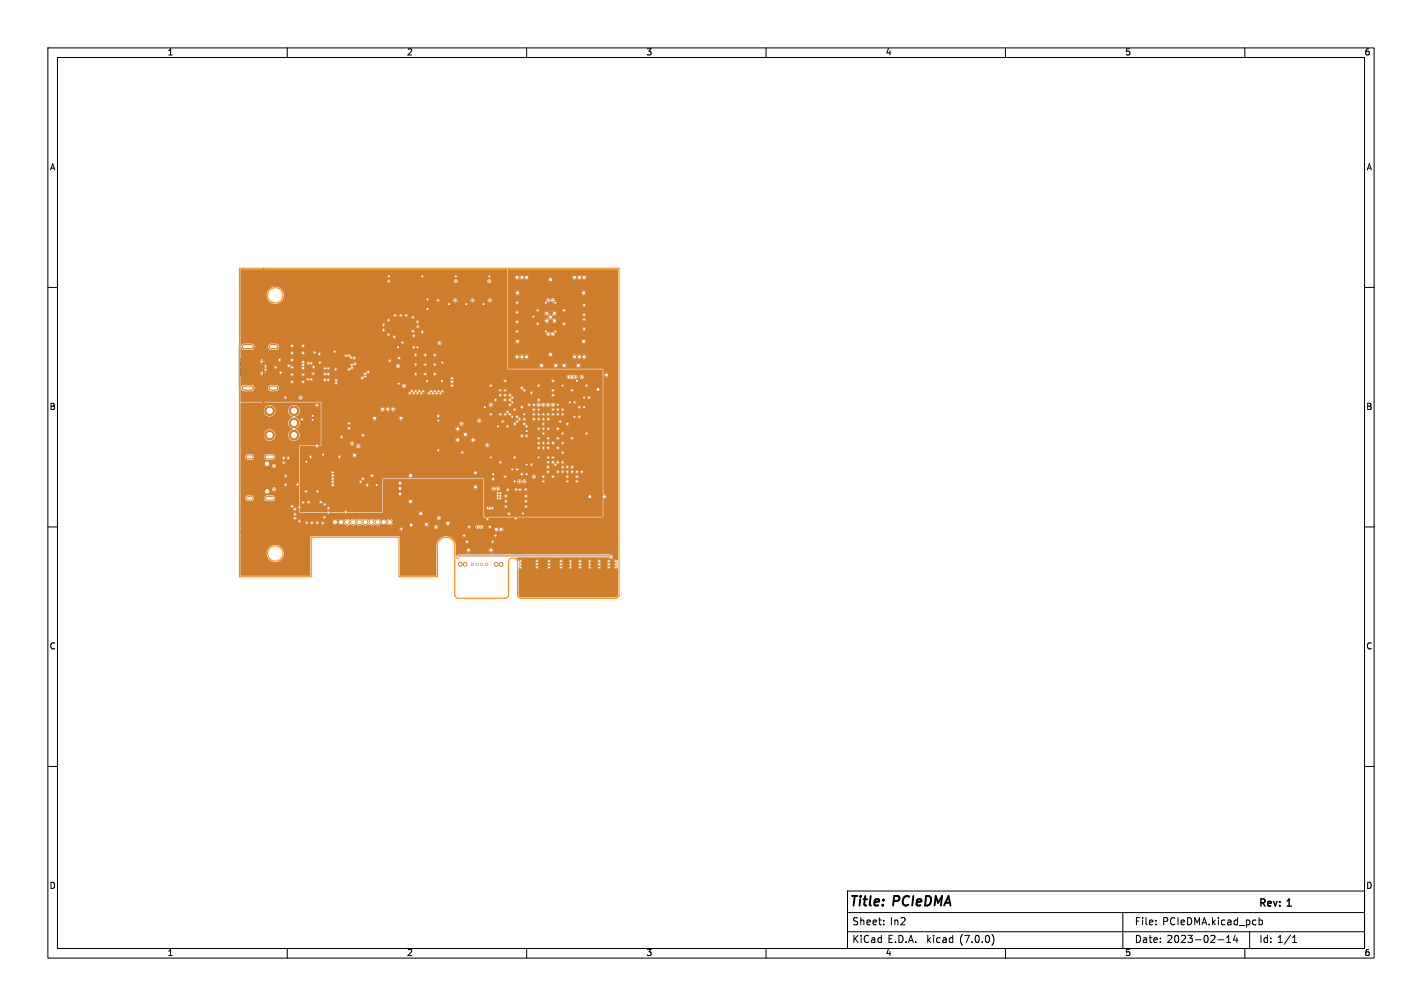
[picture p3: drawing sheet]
<svg xmlns="http://www.w3.org/2000/svg" width="297mm" height="210mm" viewBox="0 0 297 210" stroke-linecap="round" stroke-linejoin="round" font-family="sans-serif">
<defs><g id="words">
<g font-size="2.8">
<text x="177.5" y="189.8">Title:</text>
<text x="186.6" y="189.8">PCIeDMA</text>
</g>
<g font-size="2.1">
<text x="263" y="189.7">Rev:</text>
<text x="269" y="189.7">1</text>
<text x="178" y="197.1">KiCad</text>
<text x="178" y="193.4">Sheet:</text>
<text x="185.4" y="197.1">E.D.A.</text>
<text x="185.9" y="193.4">In2</text>
<text x="193.6" y="197.1">kicad</text>
<text x="200.5" y="197.1">(7.0.0)</text>
<text x="237" y="197.1">Date:</text>
<text x="237" y="193.4">File:</text>
<text x="242.8" y="193.4">PCIeDMA.kicad_pcb</text>
<text x="243.7" y="197.1">2023-02-14</text>
<text x="263" y="197.1">Id: 1/1</text>
</g>
<g font-size="1.8">
<text x="35" y="11.8">1</text>
<text x="85" y="11.8">2</text>
<text x="135" y="11.8">3</text>
<text x="185" y="11.8">4</text>
<text x="235" y="11.8">5</text>
<text x="285" y="11.8">6</text>
<text x="10.4" y="35.8">A</text>
<text x="285.4" y="35.8">A</text>
<text x="10.3" y="85.8">B</text>
<text x="285.3" y="85.8">B</text>
<text x="10.3" y="135.8">C</text>
<text x="285.3" y="135.8">C</text>
<text x="10.3" y="185.8">D</text>
<text x="285.3" y="185.8">D</text>
<text x="35" y="199.8">1</text>
<text x="85" y="199.8">2</text>
<text x="135" y="199.8">3</text>
<text x="185" y="199.8">4</text>
<text x="235" y="199.8">5</text>
<text x="285" y="199.8">6</text>
</g>
<g font-size=".7">
<text x="50" y="74.8" transform="rotate(90 50 74.8)">PCB</text>
<text x="50" y="76.8" transform="rotate(90 50 76.8)">Edge</text>
</g>
</g></defs>
<g fill="none" stroke="#000" stroke-width=".21">
<path d="M10 10h277v190h-277zM12 12h273v186h-273zM60 10v2M110 10v2M160 10v2M210 10v2M260 10v2M10 60h2M55.1 56v55.1h-5.1M285 60h2M50 72.7v8M10 110h2"/>
<path d="M285 110h2M10 160h2M285 160h2M60 198v2M110 198v2M160 198v2M177 194.5h108M177 190.5h108M177 186h108v12h-108zM184.6 192.9v.2M184.6 192.1v.2M207.2 195a1.72 1.72 0 0 1 0 2.3"/>
<path d="M210 198v2M234.5 190.5v7.5M241.4 192.9v.2M241.4 192.1v.2M254.4 196.2h1.1M256.2 196.8h.8M256.2 195.7l.4-.4v1.5M258 195.2l-.4 1.1h.9M258.3 195.8v1M260 198v2M261 194.5v3.5M263 191.6v1.5"/>
<path d="M263 192.1h.4l.3 .2-.2 .7h-.5M270 196.8h.8M270 195.7l.4-.4v1.5"/>
</g>
<g fill="#ce7d2c" stroke="#ce7d2c" stroke-width=".21">
<path d="M69.5 108.5h1v1h-1z"/>
<circle cx="68.6" cy="79.3" r=".23"/>
<circle cx="68.6" cy="78.1" r=".23"/>
<circle cx="68.6" cy="76.9" r=".23"/>
<circle cx="67.8" cy="79.3" r=".23"/>
<circle cx="67.8" cy="78.1" r=".23"/>
<circle cx="67.8" cy="76.9" r=".23"/>
<circle cx="56.3" cy="85.8" r="1"/>
<circle cx="56.3" cy="90.8" r="1"/>
<circle cx="61.4" cy="85.8" r="1"/>
<circle cx="61.4" cy="88.3" r="1"/>
<circle cx="61.4" cy="90.8" r="1"/>
<circle cx="71.2" cy="109" r=".5"/>
<circle cx="72.5" cy="109" r=".5"/>
<circle cx="73.8" cy="109" r=".5"/>
<circle cx="75.1" cy="109" r=".5"/>
<circle cx="76.3" cy="109" r=".5"/>
<circle cx="77.6" cy="109" r=".5"/>
<circle cx="78.9" cy="109" r=".5"/>
<circle cx="80.1" cy="109" r=".5"/>
<circle cx="81.4" cy="109" r=".5"/>
<circle cx="78.3" cy="87.3" r=".4"/>
<circle cx="83.8" cy="87.3" r=".4"/>
<circle cx="85.8" cy="99.3" r=".4"/>
<circle cx="85.8" cy="104.7" r=".4"/>
<circle cx="111.5" cy="87.5" r=".22"/>
<circle cx="102.9" cy="113.1" r=".22"/>
<circle cx="97.5" cy="113.1" r=".22"/>
<circle cx="115.5" cy="99.5" r=".22"/>
<circle cx="114.4" cy="98.5" r=".23"/>
<circle cx="113.5" cy="100.5" r=".22"/>
<circle cx="113.5" cy="99.5" r=".22"/>
<circle cx="110.5" cy="84.5" r=".22"/>
<circle cx="109.5" cy="81.5" r=".22"/>
<circle cx="109.5" cy="86.5" r=".22"/>
<circle cx="120.5" cy="100.5" r=".22"/>
<circle cx="120.5" cy="99.5" r=".22"/>
<circle cx="119.5" cy="98.5" r=".22"/>
<circle cx="119.5" cy="97.5" r=".22"/>
<circle cx="118.5" cy="99.5" r=".22"/>
<circle cx="118.5" cy="100.5" r=".22"/>
<circle cx="117.5" cy="98.5" r=".22"/>
<circle cx="117.5" cy="97.5" r=".22"/>
<circle cx="114.5" cy="96.5" r=".22"/>
<circle cx="114.5" cy="95.5" r=".22"/>
<circle cx="109" cy="85" r=".22"/>
<circle cx="109" cy="81" r=".23"/>
<circle cx="81.2" cy="58.7" r=".23"/>
<circle cx="111" cy="82" r=".22"/>
<circle cx="102.2" cy="58.7" r=".23"/>
<circle cx="121.5" cy="78.7" r=".22"/>
<circle cx="95.2" cy="58.7" r=".23"/>
<circle cx="119.5" cy="78.7" r=".22"/>
<circle cx="120.2" cy="78.7" r=".22"/>
<circle cx="118.8" cy="78.7" r=".22"/>
<circle cx="112.5" cy="84.5" r=".22"/>
<circle cx="86.4" cy="70.1" r=".22"/>
<circle cx="80.1" cy="68.9" r=".22"/>
<circle cx="87.2" cy="67.2" r=".23"/>
<circle cx="68.6" cy="107" r=".23"/>
<circle cx="67.4" cy="109.2" r=".22"/>
<circle cx="63.3" cy="104.9" r=".22"/>
<circle cx="61.6" cy="106.3" r=".22"/>
<circle cx="61.6" cy="108.2" r=".22"/>
<circle cx="67.8" cy="105.3" r=".23"/>
<circle cx="91.5" cy="62.7" r=".22"/>
<circle cx="95.1" cy="62.7" r=".22"/>
<circle cx="98.7" cy="62.7" r=".22"/>
<circle cx="102.3" cy="62.7" r=".22"/>
<circle cx="117.8" cy="76.3" r=".4"/>
<circle cx="88.2" cy="69.3" r=".22"/>
<circle cx="115.5" cy="81.5" r=".22"/>
<circle cx="115.5" cy="82.5" r=".22"/>
<circle cx="86.4" cy="72.5" r=".22"/>
<circle cx="83.7" cy="65.8" r=".22"/>
<circle cx="83.3" cy="74.8" r=".22"/>
<circle cx="96.4" cy="88.5" r=".22"/>
<circle cx="101.8" cy="92.9" r=".22"/>
<circle cx="113.5" cy="90.5" r=".22"/>
<circle cx="91.5" cy="86.8" r=".23"/>
<circle cx="91.5" cy="87.8" r=".23"/>
<circle cx="91.5" cy="94" r=".23"/>
<circle cx="96.6" cy="94.5" r=".22"/>
<circle cx="102.5" cy="86.5" r=".23"/>
<circle cx="83.8" cy="110.4" r=".22"/>
<circle cx="96.1" cy="117.8" r=".4"/>
<circle cx="97.2" cy="117.8" r=".4"/>
<circle cx="63" cy="87.5" r=".23"/>
<circle cx="59.3" cy="96.6" r=".23"/>
<circle cx="63.3" cy="76.8" r=".22"/>
<circle cx="108.1" cy="71.3" r=".4"/>
<circle cx="61" cy="73.7" r=".22"/>
<circle cx="86.8" cy="74.1" r=".23"/>
<circle cx="115" cy="74" r=".4"/>
<circle cx="64.4" cy="104.8" r=".23"/>
<circle cx="74" cy="95.1" r=".4"/>
<circle cx="65.1" cy="109.2" r=".22"/>
<circle cx="107.7" cy="108.2" r=".23"/>
<circle cx="109.8" cy="105.8" r=".22"/>
<circle cx="117.5" cy="85.5" r=".22"/>
<circle cx="65.4" cy="78" r=".22"/>
<circle cx="112.1" cy="118.4" r=".22"/>
<circle cx="112.5" cy="86.5" r=".22"/>
<circle cx="106.3" cy="107.2" r=".23"/>
<circle cx="63.3" cy="73.7" r=".22"/>
<circle cx="67" cy="104.8" r=".22"/>
<circle cx="65.7" cy="73.6" r=".22"/>
<circle cx="106.1" cy="102.2" r=".22"/>
<circle cx="114.6" cy="117.2" r=".22"/>
<circle cx="117.8" cy="67.6" r=".22"/>
<circle cx="115.8" cy="65.4" r=".4"/>
<circle cx="66.8" cy="75.7" r=".22"/>
<circle cx="66.3" cy="102.6" r=".22"/>
<circle cx="114.6" cy="117.8" r=".22"/>
<circle cx="125.1" cy="117.1" r=".22"/>
<circle cx="61" cy="79.7" r=".22"/>
<circle cx="88.8" cy="78.1" r=".23"/>
<circle cx="123.1" cy="117.8" r=".22"/>
<circle cx="63.3" cy="78.2" r=".22"/>
<circle cx="64.3" cy="79.2" r=".22"/>
<circle cx="116.5" cy="86.5" r=".22"/>
<circle cx="66.2" cy="109.2" r=".22"/>
<circle cx="99.3" cy="101.7" r=".4"/>
<circle cx="108.1" cy="61.2" r=".4"/>
<circle cx="112.1" cy="117.8" r=".22"/>
<circle cx="114.2" cy="65.4" r=".4"/>
<circle cx="121" cy="85" r=".22"/>
<circle cx="128.6" cy="117.2" r=".22"/>
<circle cx="114.6" cy="118.5" r=".22"/>
<circle cx="84.1" cy="71.5" r=".22"/>
<circle cx="107.5" cy="85.5" r=".22"/>
<circle cx="61" cy="75.1" r=".22"/>
<circle cx="111" cy="97" r=".23"/>
<circle cx="115" cy="58.4" r=".4"/>
<circle cx="98.6" cy="117.8" r=".22"/>
<circle cx="98.8" cy="91.8" r=".4"/>
<circle cx="126.7" cy="78.3" r=".4"/>
<circle cx="121.1" cy="118.4" r=".22"/>
<circle cx="114.5" cy="86.5" r=".22"/>
<circle cx="74.1" cy="76" r=".22"/>
<circle cx="117.5" cy="96.5" r=".22"/>
<circle cx="125.1" cy="118.4" r=".22"/>
<circle cx="75.8" cy="90.9" r=".22"/>
<circle cx="116.1" cy="76.3" r=".4"/>
<circle cx="121.5" cy="98.5" r=".22"/>
<circle cx="84.8" cy="65.9" r=".23"/>
<circle cx="121" cy="87" r=".22"/>
<circle cx="114.2" cy="67" r=".4"/>
<circle cx="86.8" cy="78.1" r=".23"/>
<circle cx="88.8" cy="74.1" r=".23"/>
<circle cx="117.8" cy="64.8" r=".22"/>
<circle cx="89.1" cy="109.5" r=".4"/>
<circle cx="119.1" cy="118.4" r=".22"/>
<circle cx="119.1" cy="117.1" r=".22"/>
<circle cx="64" cy="109.1" r=".22"/>
<circle cx="112.5" cy="92.5" r=".22"/>
<circle cx="108" cy="98" r=".23"/>
<circle cx="127.1" cy="117.1" r=".22"/>
<circle cx="63.3" cy="72.2" r=".22"/>
<circle cx="90.8" cy="76.1" r=".23"/>
<circle cx="74" cy="74.7" r=".23"/>
<circle cx="103" cy="100" r=".23"/>
<circle cx="108.6" cy="102.2" r=".23"/>
<circle cx="112.3" cy="67.6" r=".23"/>
<circle cx="96.9" cy="111.8" r=".22"/>
<circle cx="118.5" cy="88.5" r=".22"/>
<circle cx="106" cy="89" r=".22"/>
<circle cx="72.9" cy="77.1" r=".23"/>
<circle cx="122.5" cy="80.5" r=".22"/>
<circle cx="61" cy="105.7" r=".22"/>
<circle cx="123.1" cy="118.4" r=".22"/>
<circle cx="70.9" cy="95.4" r=".23"/>
<circle cx="109.8" cy="103.5" r=".23"/>
<circle cx="86.3" cy="66.3" r=".23"/>
<circle cx="115" cy="66.2" r=".4"/>
<circle cx="113.5" cy="89.5" r=".22"/>
<circle cx="104.5" cy="96.5" r=".23"/>
<circle cx="97.8" cy="114.9" r=".4"/>
<circle cx="105.7" cy="104.7" r=".23"/>
<circle cx="104.5" cy="86.5" r=".23"/>
<circle cx="65.5" cy="76.6" r=".23"/>
<circle cx="121.9" cy="61.2" r=".4"/>
<circle cx="103.5" cy="111.8" r=".22"/>
<circle cx="123.1" cy="117.1" r=".22"/>
<circle cx="61" cy="76.7" r=".22"/>
<circle cx="88.8" cy="76.1" r=".23"/>
<circle cx="81.1" cy="69.8" r=".23"/>
<circle cx="128.6" cy="117.8" r=".22"/>
<circle cx="125.1" cy="117.8" r=".22"/>
<circle cx="72.3" cy="74.2" r=".22"/>
<circle cx="87.2" cy="68.2" r=".23"/>
<circle cx="114.5" cy="89.5" r=".22"/>
<circle cx="66.7" cy="73.9" r=".22"/>
<circle cx="106.5" cy="82.5" r=".22"/>
<circle cx="63.3" cy="79.7" r=".22"/>
<circle cx="75.7" cy="78.9" r=".22"/>
<circle cx="114.5" cy="92.5" r=".22"/>
<circle cx="120.8" cy="76.3" r=".4"/>
<circle cx="118.5" cy="98.5" r=".22"/>
<circle cx="62.6" cy="105.9" r=".23"/>
<circle cx="95.6" cy="89.5" r=".4"/>
<circle cx="121.1" cy="117.1" r=".22"/>
<circle cx="76.9" cy="77.7" r=".22"/>
<circle cx="109" cy="99" r=".23"/>
<circle cx="86.8" cy="76.1" r=".23"/>
<circle cx="120" cy="84" r=".22"/>
<circle cx="72.2" cy="106.9" r=".23"/>
<circle cx="109.8" cy="104.7" r=".23"/>
<circle cx="64.8" cy="95.4" r=".22"/>
<circle cx="112.5" cy="80.5" r=".22"/>
<circle cx="90.8" cy="78.1" r=".23"/>
<circle cx="123" cy="83" r=".22"/>
<circle cx="59.6" cy="83" r=".22"/>
<circle cx="63.9" cy="102.6" r=".23"/>
<circle cx="105.7" cy="103.5" r=".23"/>
<circle cx="105.5" cy="99.5" r=".22"/>
<circle cx="93.5" cy="109.2" r=".4"/>
<circle cx="81.1" cy="66.8" r=".23"/>
<circle cx="117.1" cy="117.8" r=".22"/>
<circle cx="117.1" cy="118.4" r=".22"/>
<circle cx="81.4" cy="75.3" r=".22"/>
<circle cx="62.5" cy="108.8" r=".22"/>
<circle cx="119.5" cy="91.5" r=".22"/>
<circle cx="82.5" cy="65.9" r=".23"/>
<circle cx="58.4" cy="75.1" r=".23"/>
<circle cx="107.8" cy="102.2" r=".22"/>
<circle cx="109.8" cy="102.2" r=".22"/>
<circle cx="122.5" cy="90.5" r=".22"/>
<circle cx="90.8" cy="74.1" r=".23"/>
<circle cx="108.7" cy="118.5" r=".22"/>
<circle cx="102.5" cy="114.9" r=".4"/>
<circle cx="121.1" cy="117.8" r=".22"/>
<circle cx="105.6" cy="105.8" r=".22"/>
<circle cx="113.5" cy="93.5" r=".22"/>
<circle cx="60.2" cy="95.6" r=".23"/>
<circle cx="127.1" cy="117.8" r=".22"/>
<circle cx="66.2" cy="84.6" r=".23"/>
<circle cx="71.4" cy="91.2" r=".22"/>
<circle cx="112.3" cy="64.8" r=".23"/>
<circle cx="103.5" cy="83.5" r=".23"/>
<circle cx="62.2" cy="101.2" r=".22"/>
<circle cx="112.1" cy="117.1" r=".22"/>
<circle cx="61.6" cy="107.4" r=".22"/>
<circle cx="128.6" cy="118.5" r=".22"/>
<circle cx="101.6" cy="117.8" r=".22"/>
<circle cx="108.7" cy="117.2" r=".22"/>
<circle cx="108.7" cy="117.8" r=".22"/>
<circle cx="95.6" cy="91.8" r=".4"/>
<circle cx="119.5" cy="81.5" r=".22"/>
<circle cx="126.2" cy="103.7" r=".4"/>
<circle cx="86.3" cy="69.1" r=".23"/>
<circle cx="67.7" cy="108" r=".23"/>
<circle cx="117.1" cy="117.1" r=".22"/>
<circle cx="61" cy="78.2" r=".22"/>
<circle cx="80.1" cy="67.8" r=".22"/>
<circle cx="107.5" cy="95.5" r=".22"/>
<circle cx="68.6" cy="106.1" r=".22"/>
<circle cx="115.5" cy="96.5" r=".22"/>
<circle cx="87.9" cy="107.2" r=".4"/>
<circle cx="127.1" cy="118.4" r=".22"/>
<circle cx="65" cy="79.2" r=".22"/>
<circle cx="58.6" cy="77.8" r=".22"/>
<circle cx="121.9" cy="71.3" r=".4"/>
<circle cx="102.5" cy="80.5" r=".23"/>
<circle cx="59.3" cy="95.6" r=".23"/>
<circle cx="115.5" cy="79.5" r=".22"/>
<circle cx="105.5" cy="79.5" r=".22"/>
<circle cx="82.3" cy="70.3" r=".22"/>
<circle cx="110" cy="91" r=".23"/>
<circle cx="113.5" cy="87.5" r=".22"/>
<circle cx="117.5" cy="94.5" r=".22"/>
<circle cx="115.5" cy="85.5" r=".22"/>
<circle cx="119.1" cy="117.8" r=".22"/>
<circle cx="115.8" cy="67" r=".4"/>
<circle cx="61" cy="72.2" r=".22"/>
<circle cx="97.2" cy="90.7" r=".4"/>
<circle cx="81" cy="85.4" r=".4"/>
<circle cx="104.6" cy="110.5" r=".4"/>
<circle cx="82.1" cy="85.4" r=".4"/>
<circle cx="104.6" cy="117.8" r=".4"/>
<circle cx="72.9" cy="88.4" r=".22"/>
<circle cx="69.9" cy="73.4" r=".23"/>
<circle cx="98" cy="110" r=".22"/>
<circle cx="72.9" cy="89.4" r=".22"/>
<circle cx="70.1" cy="77.1" r=".23"/>
<circle cx="102.8" cy="106.1" r=".22"/>
<circle cx="103.6" cy="117.8" r=".4"/>
<circle cx="79.9" cy="85.4" r=".4"/>
<circle cx="102.3" cy="106.1" r=".22"/>
<circle cx="101.8" cy="108.3" r=".22"/>
<circle cx="102.3" cy="110" r=".23"/>
<circle cx="101.8" cy="106.1" r=".22"/>
<circle cx="103.6" cy="110.5" r=".4"/>
<circle cx="66.2" cy="93.1" r=".22"/>
<circle cx="109" cy="74.5" r=".4"/>
<circle cx="116.5" cy="96.5" r=".22"/>
<circle cx="110" cy="74.5" r=".4"/>
<circle cx="108" cy="69.2" r=".23"/>
<circle cx="114.5" cy="97.5" r=".22"/>
<circle cx="118.5" cy="97.5" r=".22"/>
<circle cx="115.5" cy="95.5" r=".22"/>
<circle cx="108" cy="74.5" r=".4"/>
<circle cx="108" cy="67.2" r=".23"/>
<circle cx="116.5" cy="98.5" r=".22"/>
<circle cx="108" cy="65.2" r=".23"/>
<circle cx="109" cy="57.9" r=".4"/>
<circle cx="108" cy="57.9" r=".4"/>
<circle cx="110" cy="57.9" r=".4"/>
<circle cx="120.5" cy="98.5" r=".22"/>
<circle cx="108" cy="63.2" r=".23"/>
<circle cx="104.5" cy="103.5" r=".23"/>
<circle cx="99.3" cy="98.7" r=".4"/>
<circle cx="101.2" cy="85" r=".22"/>
<circle cx="124.9" cy="81.3" r=".4"/>
<circle cx="104.5" cy="102.9" r=".23"/>
<circle cx="110" cy="90" r=".22"/>
<circle cx="81.2" cy="57.7" r=".23"/>
<circle cx="107.5" cy="100.5" r=".22"/>
<circle cx="116.5" cy="84.5" r=".22"/>
<circle cx="120" cy="87" r=".22"/>
<circle cx="107" cy="87" r=".23"/>
<circle cx="89.2" cy="79.5" r=".23"/>
<circle cx="122" cy="83" r=".22"/>
<circle cx="110" cy="99" r=".23"/>
<circle cx="110" cy="97" r=".23"/>
<circle cx="107" cy="98" r=".23"/>
<circle cx="95.2" cy="57.7" r=".23"/>
<circle cx="103.9" cy="104.1" r=".22"/>
<circle cx="101" cy="63.5" r=".22"/>
<circle cx="104.5" cy="81.5" r=".23"/>
<circle cx="107" cy="84" r=".22"/>
<circle cx="103.9" cy="103.5" r=".23"/>
<circle cx="92.3" cy="79.5" r=".23"/>
<circle cx="93.8" cy="63.5" r=".22"/>
<circle cx="119" cy="84" r=".22"/>
<circle cx="103.9" cy="102.9" r=".23"/>
<circle cx="102.2" cy="57.7" r=".23"/>
<circle cx="117.5" cy="80.5" r=".22"/>
<circle cx="104" cy="89" r=".22"/>
<circle cx="102.5" cy="95.5" r=".23"/>
<circle cx="87.2" cy="72.5" r=".23"/>
<circle cx="88.2" cy="57.7" r=".23"/>
<circle cx="78.7" cy="101.2" r=".22"/>
<circle cx="64" cy="96.4" r=".22"/>
<circle cx="112.5" cy="95.5" r=".22"/>
<circle cx="83.3" cy="80.1" r=".22"/>
<circle cx="97.4" cy="63.5" r=".22"/>
<circle cx="109.2" cy="107.2" r=".23"/>
<circle cx="92.4" cy="75.7" r=".22"/>
<circle cx="120.5" cy="79.5" r=".22"/>
<circle cx="67.5" cy="94.9" r=".22"/>
<circle cx="123.2" cy="103.7" r=".4"/>
<circle cx="89.3" cy="62.5" r=".22"/>
<circle cx="104.5" cy="104.1" r=".22"/>
<circle cx="122" cy="85" r=".22"/>
<circle cx="83.1" cy="72.5" r=".22"/>
<circle cx="89.3" cy="64.5" r=".22"/>
<circle cx="112.5" cy="85.5" r=".22"/>
<circle cx="103" cy="99" r=".23"/>
<circle cx="113.5" cy="92.5" r=".22"/>
<circle cx="122" cy="74.5" r=".4"/>
<circle cx="121" cy="74.5" r=".4"/>
<circle cx="115.5" cy="86.5" r=".22"/>
<circle cx="122" cy="68.7" r=".22"/>
<circle cx="117" cy="88" r=".22"/>
<circle cx="114.5" cy="87.5" r=".22"/>
<circle cx="116.5" cy="89.5" r=".22"/>
<circle cx="117.5" cy="86.5" r=".22"/>
<circle cx="116.5" cy="91.5" r=".22"/>
<circle cx="117.5" cy="92.5" r=".22"/>
<circle cx="116.5" cy="85.5" r=".22"/>
<circle cx="113.5" cy="88.5" r=".22"/>
<circle cx="114.5" cy="93.5" r=".22"/>
<circle cx="117.5" cy="90.5" r=".22"/>
<circle cx="116.5" cy="93.5" r=".22"/>
<circle cx="115.5" cy="92.5" r=".22"/>
<circle cx="120" cy="74.5" r=".4"/>
<circle cx="122" cy="66.7" r=".22"/>
<circle cx="122" cy="57.9" r=".4"/>
<circle cx="112.5" cy="87.5" r=".22"/>
<circle cx="121" cy="57.9" r=".4"/>
<circle cx="122" cy="63.7" r=".22"/>
<circle cx="112.5" cy="91.5" r=".22"/>
<circle cx="112.5" cy="93.5" r=".22"/>
<circle cx="122" cy="65.7" r=".22"/>
<circle cx="114.5" cy="91.5" r=".22"/>
<circle cx="112.5" cy="89.5" r=".22"/>
<circle cx="113.1" cy="76.3" r=".4"/>
<circle cx="120" cy="57.9" r=".4"/>
<circle cx="113.5" cy="86.5" r=".22"/>
<circle cx="111.4" cy="66.1" r=".22"/>
<circle cx="83.5" cy="103.1" r=".4"/>
<circle cx="85.9" cy="109.6" r=".4"/>
<circle cx="83.5" cy="100.8" r=".4"/>
<circle cx="65.3" cy="86.8" r=".22"/>
<circle cx="114" cy="69.2" r=".23"/>
<circle cx="116" cy="63.2" r=".23"/>
<circle cx="83.5" cy="102" r=".4"/>
<circle cx="65.3" cy="87.6" r=".22"/>
<circle cx="116" cy="69.2" r=".23"/>
<circle cx="114" cy="63.2" r=".23"/>
<circle cx="115.5" cy="69.7" r=".22"/>
<circle cx="114.5" cy="69.7" r=".22"/>
<circle cx="114.5" cy="62.7" r=".22"/>
<circle cx="115.5" cy="62.7" r=".22"/>
<circle cx="91.6" cy="108.2" r=".22"/>
<circle cx="91.1" cy="110.1" r=".23"/>
<circle cx="127.6" cy="116.3" r=".22"/>
<circle cx="95.6" cy="116.3" r=".22"/>
<circle cx="59.7" cy="101.2" r=".22"/>
<circle cx="59.7" cy="99.3" r=".22"/>
<circle cx="70.2" cy="79.4" r=".22"/>
<circle cx="63.3" cy="75.6" r=".22"/>
<circle cx="72.9" cy="74.2" r=".23"/>
<circle cx="64.4" cy="75.8" r=".22"/>
<circle cx="60.3" cy="76.3" r=".22"/>
<circle cx="70.2" cy="80" r=".22"/>
<circle cx="63.3" cy="76.2" r=".22"/>
<circle cx="55.4" cy="77.2" r=".23"/>
<circle cx="111.5" cy="99.5" r=".22"/>
<circle cx="100.1" cy="87.8" r=".22"/>
<circle cx="102.5" cy="84.5" r=".23"/>
<circle cx="73.5" cy="92.6" r=".22"/>
<circle cx="74.8" cy="93.1" r=".23"/>
<circle cx="111.5" cy="85.5" r=".22"/>
<circle cx="76.7" cy="101.2" r=".22"/>
<circle cx="69.5" cy="101.2" r=".23"/>
<circle cx="112.5" cy="83.5" r=".22"/>
<circle cx="75.3" cy="100.6" r=".22"/>
<circle cx="69.5" cy="100.6" r=".23"/>
<circle cx="111.5" cy="84.5" r=".22"/>
<circle cx="75.8" cy="100" r=".23"/>
<circle cx="69.5" cy="100" r=".23"/>
<circle cx="69.5" cy="99.3" r=".23"/>
<circle cx="111.5" cy="86.5" r=".22"/>
<circle cx="77.7" cy="99.3" r=".23"/>
<circle cx="69.5" cy="98.7" r=".23"/>
<circle cx="73.5" cy="76.8" r=".23"/>
<circle cx="76.2" cy="78.6" r=".22"/>
<circle cx="73.5" cy="76.2" r=".23"/>
<circle cx="76.3" cy="78" r=".23"/>
<circle cx="109" cy="91" r=".23"/>
<circle cx="85.6" cy="82.1" r=".22"/>
<circle cx="86" cy="81.7" r=".22"/>
<circle cx="110" cy="89" r=".22"/>
<circle cx="109.5" cy="88.5" r=".22"/>
<circle cx="86.4" cy="82.1" r=".22"/>
<circle cx="86.8" cy="81.7" r=".23"/>
<circle cx="109.5" cy="87.5" r=".22"/>
<circle cx="108.5" cy="87.5" r=".22"/>
<circle cx="87.2" cy="82.1" r=".22"/>
<circle cx="107.5" cy="88.5" r=".22"/>
<circle cx="87.6" cy="81.7" r=".22"/>
<circle cx="88" cy="82.1" r=".22"/>
<circle cx="108" cy="88" r=".22"/>
<circle cx="108" cy="87" r=".22"/>
<circle cx="88.4" cy="81.7" r=".22"/>
<circle cx="89.6" cy="82.1" r=".22"/>
<circle cx="105" cy="88" r=".22"/>
<circle cx="106.5" cy="86.5" r=".22"/>
<circle cx="90" cy="81.7" r=".22"/>
<circle cx="105.5" cy="86.5" r=".22"/>
<circle cx="90.4" cy="82.1" r=".22"/>
<circle cx="90.8" cy="81.7" r=".23"/>
<circle cx="106" cy="86" r=".22"/>
<circle cx="106.5" cy="84.5" r=".22"/>
<circle cx="91.2" cy="82.1" r=".22"/>
<circle cx="106.5" cy="83.5" r=".22"/>
<circle cx="91.6" cy="81.7" r=".23"/>
<circle cx="105.5" cy="83.5" r=".22"/>
<circle cx="92" cy="82.1" r=".22"/>
<circle cx="92.4" cy="81.7" r=".22"/>
<circle cx="107" cy="83" r=".22"/>
<circle cx="94.4" cy="80.5" r=".22"/>
<circle cx="105.5" cy="82.5" r=".22"/>
<circle cx="94.4" cy="79.7" r=".22"/>
<circle cx="104.5" cy="82.5" r=".23"/>
<circle cx="94.4" cy="79" r=".22"/>
<circle cx="105.5" cy="81.5" r=".22"/>
<circle cx="115.5" cy="84.5" r=".22"/>
<circle cx="114.5" cy="84.5" r=".22"/>
<circle cx="113.5" cy="84.5" r=".22"/>
<circle cx="116" cy="97" r=".23"/>
<circle cx="57.2" cy="102.2" r=".22"/>
<circle cx="57.2" cy="97.2" r=".22"/>
<circle cx="62.8" cy="83" r=".22"/>
<circle cx="54.8" cy="78" r=".23"/>
<circle cx="54.8" cy="75.4" r=".23"/>
<circle cx="84.4" cy="80.5" r=".22"/>
<circle cx="91.8" cy="71.6" r=".23"/>
<circle cx="83.1" cy="76.4" r=".22"/>
<circle cx="108.5" cy="100.5" r=".22"/>
<circle cx="103.1" cy="102" r=".22"/>
<circle cx="99.8" cy="110" r=".22"/>
<circle cx="100.5" cy="110" r=".23"/>
<circle cx="109.5" cy="100.5" r=".22"/>
<circle cx="104" cy="102" r=".23"/>
<circle cx="99.6" cy="117.8" r=".22"/>
<circle cx="100.6" cy="117.8" r=".22"/>
<circle cx="73.4" cy="74.7" r=".22"/>
<circle cx="65" cy="75.8" r=".22"/>
<circle cx="57.5" cy="76.7" r=".22"/>
<circle cx="55.4" cy="76.4" r=".23"/>
</g>
<path d="M51.8 95.4h.6M55.8 95.4h1.1M51.8 104h.6M55.8 104h1.1" fill="none" stroke="#ce7d2c" stroke-width="1"/>
<path d="M51 72.4h1.5M56.6 72.4h1M51 81h1.5M56.6 81h1" fill="none" stroke="#ce7d2c" stroke-width="1.1"/>
<path d="M127.6 116.3l-.2-.2h-31.5l-.3 .2" fill="none" stroke="#ce7d2c" stroke-width=".21"/>
<g fill="#ce7d2c">
<path d="M50.2 84h16.8v8.9l-.4 .1-.5-.2-.3 .2h-3.3v7.8l-.6 .1a.33 .33 0 0 0 .1 .5 .33 .33 0 0 0 .4 0l.1 .1v4l-.3 .4 .3 .4v.7h5.7a.4 .4 0 0 0 .4 .3 .4 .4 0 0 0 .4-.3h2.8l.3 .2h15.3a.51 .51 0 0 0 .7 .5 .51 .51 0 0 0 .1-.9 .51 .51 0 0 0-.8 .3v.1h-15.1l.3-.2h7.3l.1-2.3h5.2a.52 .52 0 0 0 .8 .5 .52 .52 0 0 0 .1-.9 .52 .52 0 0 0-.8 .4h-5.3v-3h18.8a.51 .51 0 0 0 .7 .4 .51 .51 0 0 0 .1-.8 .51 .51 0 0 0-.8 .2v.2h-18.8v-1.6l.1-.1h20.8l.1 7.9 .5 .1v.2a.35 .35 0 0 0 .4 .4 .35 .35 0 0 0 .2-.6h5.2a.38 .38 0 0 0 .4 .5 .38 .38 0 0 0 .4-.5h17.8l.2-3.8a.53 .53 0 0 0 .6-.5 .53 .53 0 0 0-.7-.5v-24.9h.2a.52 .52 0 0 0 .7 .5 .52 .52 0 0 0 .2-.9 .52 .52 0 0 0-.9 .3l-.2 .1-.1-1.3h-19.8l-.1-.1v-.6h6.6a.51 .51 0 0 0 .5 .5 .51 .51 0 0 0 .5-.5h2a.51 .51 0 0 0 .5 .5 .51 .51 0 0 0 .5-.5h.7a.51 .51 0 0 0 .5 .5 .51 .51 0 0 0 .5-.5h2a.52 .52 0 0 0 .7 .5 .52 .52 0 0 0 .1-.9 .52 .52 0 0 0-.8 .4h-2a.51 .51 0 0 0-.5-.5 .51 .51 0 0 0-.5 .5h-.7v-.1a.51 .51 0 0 0-.6-.4 .51 .51 0 0 0-.4 .5h-2v-.1a.51 .51 0 0 0-.6-.4 .51 .51 0 0 0-.4 .5h-6.6v-1.8h1.5a.56 .56 0 0 0 .4 .5 .56 .56 0 0 0 .6-.3 .69 .69 0 0 0 1.1 .1 .51 .51 0 0 0 .8 0 .51 .51 0 0 0-.3-.8h4.4l.2 .4 .2 .1h4.6a.56 .56 0 0 0 .4 .5 .56 .56 0 0 0 .6-.3 .69 .69 0 0 0 1.1 .1 .5 .5 0 0 0 .7-.1 .5 .5 0 0 0-.1-.7 .5 .5 0 0 0-.7 .3 .69 .69 0 0 0-1.1-.1 .51 .51 0 0 0-.5-.2 .51 .51 0 0 0-.4 .5h-4.4h.1a.51 .51 0 0 0 .1-.9 .51 .51 0 0 0-.8 .4h-4.6l-.4 .3a.75 .75 0 0 0-1.1-.1 .51 .51 0 0 0-.5-.2 .51 .51 0 0 0-.4 .5h-1.5v-3.2h1.6a.51 .51 0 0 0 .5 .5 .51 .51 0 0 0 .5-.5h12.8a.52 .52 0 0 0 .7 .4 .52 .52 0 0 0 .1-.8 .52 .52 0 0 0-.8 .3l-12.8 .1a.51 .51 0 0 0-.5-.6 .51 .51 0 0 0-.5 .6h-1.6v-1.6h8.1a.49 .49 0 0 0 .4 .4 .49 .49 0 0 0 .5-.3 .44 .44 0 0 0 .7 .2 .44 .44 0 0 0-.1-.7h-.2l-.5 .3a.44 .44 0 0 0-.4-.3 .44 .44 0 0 0-.4 .3v.1h-8.1v-.5h1.7a.34 .34 0 0 0 .4 .4 .34 .34 0 0 0 .1-.6 .34 .34 0 0 0-.5 .1l-1.7 .1v-.5h15.7a.33 .33 0 0 0 .4 .3 .33 .33 0 0 0 .1-.5 .33 .33 0 0 0-.5 .1l-15.7 .1v-1.1h6l.1 .2a.33 .33 0 0 0 .3 .1 .33 .33 0 0 0 .2-.3h4.9a.33 .33 0 0 0 .4 .3 .33 .33 0 0 0 .1-.5 .33 .33 0 0 0-.5 .1l-4.9 .1a.33 .33 0 0 0-.2-.3 .33 .33 0 0 0-.4 .1v.2h-6v-.4h1.7a.33 .33 0 0 0 .4 .3 .33 .33 0 0 0 .2-.5h5.4a.53 .53 0 0 0 .7 .5 .53 .53 0 0 0 .3-.8l.6-.1v.2a.5 .5 0 0 0 .6 .7 .5 .5 0 0 0 .3-.8h5.5a.33 .33 0 0 0 .5 .3 .33 .33 0 0 0 0-.6 .33 .33 0 0 0-.5 .3h-5.5l-.8-.2 .1-.6h.4l.3-.2h5.5a.34 .34 0 0 0 .4 .4 .34 .34 0 0 0 .1-.6 .34 .34 0 0 0-.5 .2h-5.5a.52 .52 0 0 0-.5-.8 .52 .52 0 0 0-.4 .8l-.6 .1a.66 .66 0 0 0-.6-.9h-.1a.51 .51 0 0 0-.2 .8 .51 .51 0 0 0 .7 .1v.7h-.5l-.3 .5h-5.4l-.4-.1-.2 .3h-1.7v-2h1.7a.33 .33 0 0 0 .5 .3 .33 .33 0 0 0 0-.6 .33 .33 0 0 0-.5 .3h-1.7v-.4h6a.33 .33 0 0 0 .3 .3 .33 .33 0 0 0 .3-.3h4.9a.33 .33 0 0 0 .5 .3 .33 .33 0 0 0 0-.6 .33 .33 0 0 0-.5 .3h-4.9a.33 .33 0 0 0-.3-.3 .33 .33 0 0 0-.3 .3h-6v-1.1h15.7a.33 .33 0 0 0 .5 .3 .33 .33 0 0 0 0-.6 .33 .33 0 0 0-.5 .3h-15.7v-.5h1.7a.33 .33 0 0 0 .4 .3 .33 .33 0 0 0 .1-.5 .33 .33 0 0 0-.5 .1l-1.7 .1v-.5h8.1a.49 .49 0 0 0 .4 .4 .49 .49 0 0 0 .5-.3 .44 .44 0 0 0 .7 .2 .44 .44 0 0 0-.1-.7l-.7 .3a.43 .43 0 0 0-.5-.3 .43 .43 0 0 0-.3 .4h-8.1v-1.5h1.6l.1 .2a.51 .51 0 0 0 .5 .2 .51 .51 0 0 0 .4-.4h12.8a.52 .52 0 0 0 .7 .5 .52 .52 0 0 0 .1-.9 .52 .52 0 0 0-.8 .3l-12.8 .1a.51 .51 0 0 0-.5-.6 .51 .51 0 0 0-.5 .6h-1.6v-3.3h1.5l.1 .2a.58 .58 0 0 0 .9 0 .69 .69 0 0 0 1.1 .1l.3 .2h4.6a.51 .51 0 0 0 .5 .5 .51 .51 0 0 0 .5-.5 .51 .51 0 0 0-.4-.5h4.4l.1 .2a.58 .58 0 0 0 .9 0 .69 .69 0 0 0 1.1 .1 .5 .5 0 0 0 .7-.1 .5 .5 0 0 0-.1-.7 .5 .5 0 0 0-.7 .3 .69 .69 0 0 0-1.1-.1 .5 .5 0 0 0-.5-.2 .5 .5 0 0 0-.4 .4v.1h-4.6l-.3 .2-.1 .3h-4.4a.53 .53 0 0 0 .3-.8 .53 .53 0 0 0-.9 .1 .69 .69 0 0 0-1.1-.1 .5 .5 0 0 0-.5-.2 .5 .5 0 0 0-.4 .4v.1h-1.5v-1.7l23.1 .1v60.6l-.1 .1-.4-.2a.44 .44 0 0 0-.2 .8l-.1 .2 .2 .4-.2 .1a.36 .36 0 0 0 .3 .5 .36 .36 0 0 0 .4-.2l.1 5.7-.4 .4h-20l-.4-.4v-5.6l.5 .1 .2-.3h2.8a.33 .33 0 0 0 .4 .3 .33 .33 0 0 0 .3-.3h1.8l.1 .2a.33 .33 0 0 0 .4 .1 .33 .33 0 0 0 .2-.3h1.8l.1 .2a.33 .33 0 0 0 .4 .1 .33 .33 0 0 0 .2-.3h1.3l.1 .2a.33 .33 0 0 0 .4 .1 .33 .33 0 0 0 .2-.3h1.3l.1 .2a.33 .33 0 0 0 .4 .1 .33 .33 0 0 0 .2-.3h1.3l.1 .2a.33 .33 0 0 0 .4 .1 .33 .33 0 0 0 .2-.3h1.3l.1 .2a.33 .33 0 0 0 .4 .1 .33 .33 0 0 0 .2-.3h1.3a.36 .36 0 0 0 .6 .2 .36 .36 0 0 0-.1-.6l.2-.3-.2-.3a.36 .36 0 0 0 .1-.6 .36 .36 0 0 0-.6 .1l.2 .5-.2 .3 .2 .4-.2 .3h-1.3l-.2-1a.36 .36 0 0 0 .1-.6 .36 .36 0 0 0-.6 .1l.2 .5-.2 .3 .2 .4-.2 .3h-1.3l-.2-1a.36 .36 0 0 0 .1-.6 .36 .36 0 0 0-.6 .1l.2 .5-.2 .3 .2 .4-.2 .3h-1.3l-.2-1a.36 .36 0 0 0 .1-.6 .36 .36 0 0 0-.6 .1l.2 .5-.2 .3 .2 .4-.2 .3h-1.3l-.2-1a.36 .36 0 0 0 .1-.5 .36 .36 0 0 0-.5-.1l-.1 .2 .2 .4-.2 .3 .2 .4-.2 .3h-1.3l-.2-1a.36 .36 0 0 0 .1-.6 .36 .36 0 0 0-.6 .1l.2 .5-.2 .3 .2 .4-.2 .3h-1.8l-.2-1a.36 .36 0 0 0 .1-.6 .36 .36 0 0 0-.6 .1l.2 .5-.2 .3 .2 .4-.2 .3h-1.8l-.2-1a.36 .36 0 0 0 .1-.6 .36 .36 0 0 0-.6 .1l.2 .5-.2 .3 .2 .4-.2 .3h-2.8l-.1-1a.36 .36 0 0 0 .1-.5 .36 .36 0 0 0-.6-.1l-.2 .2-.4-.7h19.3a.45 .45 0 0 0 .7 .2 .45 .45 0 0 0 0-.7l-.4-.2h-31.5l-.7 .3v-1.2h2.1a.51 .51 0 0 0 .5 .6 .51 .51 0 0 0 .6-.6l3.6 .1a.51 .51 0 0 0 .8 .4 .51 .51 0 0 0 .1-.8 .51 .51 0 0 0-.8 .2l-.1 .1h-3.6l-.1-.1a.51 .51 0 0 0-.5-.3 .51 .51 0 0 0-.5 .4h-2.1v-1l-.2-.7h2.2l.1 .2a.33 .33 0 0 0 .3 .1 .33 .33 0 0 0 .3-.3h4.6a.34 .34 0 0 0 .5 .3 .34 .34 0 0 0 .1-.5 .34 .34 0 0 0-.5 .1l-4.7 .1a.33 .33 0 0 0-.4-.3 .33 .33 0 0 0-.3 .3l-2.2-.1a2.03 2.03 0 0 0-3.1-.6l-.5 .6-.3 .8v6.4l-7.5-.1v-8l-.2-.2h-18.4l-.2 .2-.1 8.1-14.5-.1v-4.6l5.5 .1a1.81 1.81 0 0 0 2.6 1.6 1.81 1.81 0 0 0 .3-3.1 1.81 1.81 0 0 0-2.9 1.2v.2h-5.5v-3.7h46.4l.1 .2a.33 .33 0 0 0 .3 .1 .33 .33 0 0 0 .3-.3h5.8a.33 .33 0 0 0 .5 .3 .33 .33 0 0 0 0-.6 .33 .33 0 0 0-.5 .3h-5.8a.33 .33 0 0 0-.4-.3 .33 .33 0 0 0-.3 .3h-46.4v-1.4h33.3v.3a.33 .33 0 0 0 .4 .1 .33 .33 0 0 0 .2-.3h19l.1 .3a.66 .66 0 0 0 1 0 .5 .5 0 0 0 .8-.1 .5 .5 0 0 0-.2-.7 .5 .5 0 0 0-.7 .3 .52 .52 0 0 0-.6-.3 .52 .52 0 0 0-.4 .5h-19a.33 .33 0 0 0-.2-.4 .33 .33 0 0 0-.4 .2v.1h-33.3v-.3h40.5v.1a.43 .43 0 0 0 .5 .3 .43 .43 0 0 0 .3-.5h6.2v.2a.33 .33 0 0 0 .4 .1 .33 .33 0 0 0 .2-.3h1a.53 .53 0 0 0 .4 .4 .53 .53 0 0 0 .5-.1 .43 .43 0 0 0 .5 .1 .43 .43 0 0 0 .3-.4h1a.34 .34 0 0 0 .5 .3 .34 .34 0 0 0 0-.5 .34 .34 0 0 0-.5 .2h-1a.53 .53 0 0 0-.4-.4 .53 .53 0 0 0-.5 .1 .43 .43 0 0 0-.7 0l-.1 .3h-1a.33 .33 0 0 0-.3-.3 .33 .33 0 0 0-.3 .3l-6.2-.1a.43 .43 0 0 0-.4-.3 .43 .43 0 0 0-.4 .5h-40.5v-1h13.5l.1 .3a.33 .33 0 0 0 .4 .1 .33 .33 0 0 0 .2-.4h.4l.1 .3a.33 .33 0 0 0 .4 .1 .33 .33 0 0 0 .2-.4h.4l.1 .3a.33 .33 0 0 0 .3 .1 .33 .33 0 0 0 .3-.3h.5l.2 .3 2.2 .1h1l.1-.3h.2a.7 .7 0 0 0 1.1 0 .81 .81 0 0 0 1.3 .1 .82 .82 0 0 0 1.3 0 .82 .82 0 0 0 1.2 0 .82 .82 0 0 0 1.3 0 .82 .82 0 0 0 1.3 0l.1 .1a.79 .79 0 0 0 1.2-.2 .68 .68 0 0 0 1.1 0l.5 .4h.4l.3-.2h6.6a.5 .5 0 0 0 .7 .4 .5 .5 0 0 0 .3-.7l3.5 .1a.51 .51 0 0 0 .8 .4 .51 .51 0 0 0 .1-.8 .51 .51 0 0 0-.8 .3h-3.6a.5 .5 0 0 0-.5-.3 .5 .5 0 0 0-.4 .4l-.1 .2h-6.6l.2-.3-.5-.1v.6h-.3v-.9h.8l-.5-.5v.5h-.3l-.1-.5-.5 .4-.6-.3-.5 .3-.6-.4-.8 .3-.5-.3-.7 .3-.6-.3-.7 .3-.6-.3-.7 .3-.5-.3-.8 .3-.7-.3-.5 .4-.7-.3-.5 .3-.2-.3h-1.1v1.1h-1.8a.33 .33 0 0 0 0-.6 .33 .33 0 0 0-.5 .3l-.5-.1a.33 .33 0 0 0-.2-.3 .33 .33 0 0 0-.4 .1l-.1 .2h-.4a.33 .33 0 0 0-.3-.3 .33 .33 0 0 0-.4 .2v.1h-.4a.33 .33 0 0 0-.3-.3 .33 .33 0 0 0-.4 .2v.1h-13.5v-.3h12a.33 .33 0 0 0 .5 .3 .33 .33 0 0 0 0-.6 .33 .33 0 0 0-.5 .3h-12v-.6h11.1a.33 .33 0 0 0 .4 .3 .33 .33 0 0 0 .2-.5h5.5l.3 .3 .3-.2h23.2v.2a.43 .43 0 0 0 .7 .2 .43 .43 0 0 0-.1-.7 .43 .43 0 0 0-.6 .3h-23.1a.33 .33 0 0 0-.3-.4 .33 .33 0 0 0-.4 .3h-5.5l-.4-.1-.2 .3h-11.1v-.8h11.1a.33 .33 0 0 0 .4 .3 .33 .33 0 0 0 .1-.6 .33 .33 0 0 0-.5 .1v.2h-11.1v-1.1h11.1a.33 .33 0 0 0 .4 .3 .33 .33 0 0 0 .1-.5 .33 .33 0 0 0-.5 .1l-11.1 .1v-.6h10.5a.33 .33 0 0 0 .4 .3 .33 .33 0 0 0 .1-.5 .33 .33 0 0 0-.5 .1v.1h-10.5v-1.7h1l.2 .4 .4 .2 .9-.1 .3-.5h2.2v.3l.4 .3h1.3a.6 .6 0 0 0 .6-.6 .6 .6 0 0 0-.6-.6h-1.3l-.4 .3v.3h-2.2l-.3-.5-.9-.1-.4 .2-.2 .4h-1v-1.4h5.2a.45 .45 0 0 0 .6 .4 .45 .45 0 0 0 .1-.7 .45 .45 0 0 0-.7 .2l-5.2 .1v-.5h6.6a.45 .45 0 0 0 .6 .5 .45 .45 0 0 0 .1-.8 .45 .45 0 0 0-.7 .3h-6.6v-.9h9.1a.34 .34 0 0 0 .5 .3 .34 .34 0 0 0 .1-.5 .34 .34 0 0 0-.6 .1l-9.1 .1v-1.8h9.1a.34 .34 0 0 0 .5 .3 .34 .34 0 0 0 .1-.6 .34 .34 0 0 0-.6 .2l-9.1 .1v-2.1h6.6a.43 .43 0 0 0 .6 .3 .43 .43 0 0 0 .1-.7 .43 .43 0 0 0-.7 .2v.2h-6.6v-.5h5.2v.1a.43 .43 0 0 0 .6 .3 .43 .43 0 0 0 .2-.6h2.7a.34 .34 0 0 0 .5 .3 .34 .34 0 0 0 .1-.5 .34 .34 0 0 0-.6 .2h-2.7l-.4-.2-.4 .2v.2h-5.2v-1.4h1l.3 .5 1 .1a.6 .6 0 0 0 .5-.6h2.2l.1 .4 .4 .2h1.3l.4-.4h1.5l.1 .2a.33 .33 0 0 0 .4 .1 .33 .33 0 0 0 .2-.3h.3a.34 .34 0 0 0 .4 .3 .34 .34 0 0 0 .1-.5 .34 .34 0 0 0-.5 .1l-.3 .1a.33 .33 0 0 0-.4-.3 .33 .33 0 0 0-.3 .3h-1.5v-.5l-.5-.3h-1.3l-.4 .3v.3h-2.2l-.3-.5-.9-.1-.4 .2-.2 .4h-1v-4.6h4.9a1.21 1.21 0 0 0 1.2 1.2 1.21 1.21 0 0 0 1.2-1.2h2.7a1.23 1.23 0 0 0 1.2 1.2 1.23 1.23 0 0 0 1.2-1.1 1.23 1.23 0 0 0-1-1.3 1.32 1.32 0 0 0 .7-2.1l.4 .1a.34 .34 0 0 0 .5 .3 .34 .34 0 0 0 .1-.6 .34 .34 0 0 0-.6 .2h-.4l-.7-.4a1.27 1.27 0 0 0 1-1.2 1.27 1.27 0 0 0-.9-1.3h4.2a.33 .33 0 0 0 .5 .3 .33 .33 0 0 0 0-.6 .33 .33 0 0 0-.5 .3h-4.6l-.8 .3-.3 .6a1.22 1.22 0 0 0 1 1.5l-.9 .9a1.36 1.36 0 0 0 .9 1.7l-.7 .4-.3 .8h-2.7v-.2a1.21 1.21 0 0 0-1.3-1 1.21 1.21 0 0 0-1.1 1.2h-4.9v-5h4.9v.2a1.21 1.21 0 0 0 1.9 .7 1.21 1.21 0 0 0-.1-2 1.21 1.21 0 0 0-1.8 1.1h-4.9z"/>
<path d="M50.2 56.2h55.7v20.8l19.9 .1 .1 1.2v24.9l-.2 .5 .2 .5v3.7h-23.7l-.6 .1-.5-.2v-.6h4.9v.2a.33 .33 0 0 0 .5 .1 .33 .33 0 0 0-.1-.6 .33 .33 0 0 0-.4 .3h-4.9v-1.1h.4l.3 .3h.7a.37 .37 0 0 0 .5 0 .37 .37 0 0 0 0-.6 .37 .37 0 0 0-.5 0h-.7l-.3 .3h-.4v-.3h4.2a.33 .33 0 0 0 .4 .3 .33 .33 0 0 0 .3-.3h3.5v.1a.33 .33 0 0 0 .6 .1 .33 .33 0 0 0-.1-.6 .33 .33 0 0 0-.5 .4h-3.5l-.3-.4-.2 .1-.2 .3h-4.2v-1.1h4.2a.33 .33 0 0 0 .4 .3 .33 .33 0 0 0 .3-.3h3.5v.1a.33 .33 0 0 0 .6 .1 .33 .33 0 0 0-.1-.6 .33 .33 0 0 0-.5 .4h-3.5v-.2a.33 .33 0 0 0-.3-.2 .33 .33 0 0 0-.4 .2v.2h-4.2v-1.2h4.2a.33 .33 0 0 0 .4 .4 .33 .33 0 0 0 .3-.4h3.5v.2a.33 .33 0 0 0 .6 .1 .33 .33 0 0 0-.1-.6 .33 .33 0 0 0-.5 .3h-3.5v-.1a.33 .33 0 0 0-.4-.2 .33 .33 0 0 0-.3 .3h-4.2v-1.5h1.6v.1a.47 .47 0 0 0 .4 .3 .47 .47 0 0 0 .5-.3 .45 .45 0 0 0 .8 .1h1.3l.1 .3a.33 .33 0 0 0 .4 .1 .33 .33 0 0 0 .2-.4h1.1l.1 .2a.33 .33 0 0 0 .3 .1 .33 .33 0 0 0 .2-.3l.3 .2a.33 .33 0 0 0 .3 .1 .33 .33 0 0 0 .2-.3h.6v.1a.33 .33 0 0 0 .5 .1 .33 .33 0 0 0-.1-.5 .33 .33 0 0 0-.4 .3h-.6l-.2-.3-.6 .3a.33 .33 0 0 0-.3-.3 .33 .33 0 0 0-.3 .3l-1.1-.1a.33 .33 0 0 0-.4-.2 .33 .33 0 0 0-.3 .3h-1.3v-.1a.46 .46 0 0 0-.3-.5 .46 .46 0 0 0-.6 .3 .44 .44 0 0 0-.4-.3 .44 .44 0 0 0-.4 .4h-1.6v-1.5h7v.1a.43 .43 0 0 0 .5 .3 .43 .43 0 0 0 .3-.4l.2 .1a.43 .43 0 0 0 .5 .3 .43 .43 0 0 0 .3-.4h3.3v.2a.33 .33 0 0 0 .4 .1 .33 .33 0 0 0 .2-.3h4.4l.1 .2a.33 .33 0 0 0 .3 .1 .33 .33 0 0 0 .2-.3h1.4v.1a.33 .33 0 0 0 .5 .1 .33 .33 0 0 0-.1-.5 .33 .33 0 0 0-.4 .3h-1.4v-.1a.33 .33 0 0 0-.4-.2 .33 .33 0 0 0-.2 .3h-4.4v-.1a.33 .33 0 0 0-.4-.2 .33 .33 0 0 0-.2 .3h-3.3v-.1a.43 .43 0 0 0-.5-.3 .43 .43 0 0 0-.3 .4l-.2-.1a.43 .43 0 0 0-.5-.3 .43 .43 0 0 0-.3 .4h-7v-.5h1.6a.34 .34 0 0 0 .4 .3 .34 .34 0 0 0 .1-.5 .34 .34 0 0 0-.5 .1h-16.9l.4-.4h19l.1 .3a.33 .33 0 0 0 .3 0 .33 .33 0 0 0 .2-.3h5.3l.1 .3a.43 .43 0 0 0 .7-.3h1.3v.2a.33 .33 0 0 0 .4 .1 .33 .33 0 0 0 .2-.3h1.4l.1 .2a.33 .33 0 0 0 .3 .1 .33 .33 0 0 0 .2-.3h2.4l.1 .2a.33 .33 0 0 0 .3 .1 .33 .33 0 0 0 .2-.3h1.4v.1a.33 .33 0 0 0 .5 .1 .33 .33 0 0 0-.1-.5 .33 .33 0 0 0-.4 .3h-1.4v-.1a.33 .33 0 0 0-.4-.2 .33 .33 0 0 0-.2 .3h-2.4v-.1a.33 .33 0 0 0-.4-.2 .33 .33 0 0 0-.2 .3h-1.4v-.1a.33 .33 0 0 0-.4-.2 .33 .33 0 0 0-.2 .3h-1.3v-.1a.43 .43 0 0 0-.7-.2l-.1 .3h-5.3v-.1a.33 .33 0 0 0-.4-.2 .33 .33 0 0 0-.2 .3h-19v-.5h22.5a.33 .33 0 0 0 .4 .3 .33 .33 0 0 0 .1-.5 .33 .33 0 0 0-.5 .1v.1h-22.5l-.5-.2-.3 .1-.2 .4 .5 .6h-5.6l-.2 .2v6.8h-7.4a.33 .33 0 0 0-.3-.3 .33 .33 0 0 0-.3 .2l-.1 .1h-2.8l-.1-.1a.39 .39 0 0 0-.7 .1h-5.5l-.1-.6 .2-.2h5.5a.33 .33 0 0 0 .4 .3 .33 .33 0 0 0 .1-.5 .33 .33 0 0 0-.5 .1v.1h-5.5l.1-.3-.3-.3v-.2h4.9a.33 .33 0 0 0 .4 .3 .33 .33 0 0 0 .1-.5 .33 .33 0 0 0-.5 .1v.1h-4.9v-.4h.4l.1 .3a.32 .32 0 0 0 .4 0 .32 .32 0 0 0 .1-.4h.5l.1 .3a.33 .33 0 0 0 .4 .1 .33 .33 0 0 0 .2-.4h1.9v.2a.33 .33 0 0 0 .5 .1 .33 .33 0 0 0-.1-.6 .33 .33 0 0 0-.4 .3h-1.9v-.1a.33 .33 0 0 0-.4-.2 .33 .33 0 0 0-.3 .3h-.5a.33 .33 0 0 0-.4-.2 .33 .33 0 0 0-.2 .3h-.4v-2.3h1v.1a.33 .33 0 0 0 .4 .2 .33 .33 0 0 0 .2-.3h1.8v.1a.33 .33 0 0 0 .5 .1 .33 .33 0 0 0-.1-.5 .33 .33 0 0 0-.4 .3h-1.8v-.1a.33 .33 0 0 0-.4-.2 .33 .33 0 0 0-.2 .3h-1l-.1-1.3 .1-.7h6.6l.1 .3a.33 .33 0 0 0 0 .6 .33 .33 0 0 0 .5-.3h6.6v.2a.33 .33 0 0 0 .5 .1 .33 .33 0 0 0-.1-.6 .33 .33 0 0 0-.4 .3h-6.6l-.2-.3 .2-.3h5.2a.34 .34 0 0 0 .4 .3 .34 .34 0 0 0 .1-.5 .34 .34 0 0 0-.5 .1l-5.2 .1-.2-.3 .2-.3h5.7a.33 .33 0 0 0 .4 .3 .33 .33 0 0 0 .1-.6 .33 .33 0 0 0-.5 .1v.2h-5.7l-.2-.4 .2-.3h7.6a.34 .34 0 0 0 .4 .3 .34 .34 0 0 0 .1-.5 .34 .34 0 0 0-.5 .1l-7.6 .1-.2-.3 .2-.5h44.3l.1 .2a.33 .33 0 0 0 .4 .1 .33 .33 0 0 0 .2-.3h1.4l.1 .2a.33 .33 0 0 0 .3 .1 .33 .33 0 0 0 .2-.3h.4l.1 .2a.33 .33 0 0 0 .3 .1 .33 .33 0 0 0 .2-.3h.4l.1 .2a.33 .33 0 0 0 .3 .1 .33 .33 0 0 0 .2-.3h.4l.1 .2a.33 .33 0 0 0 .3 .1 .33 .33 0 0 0 .2-.3h.4l.1 .2a.33 .33 0 0 0 .3 .1 .33 .33 0 0 0 .2-.3l.4 .1a.33 .33 0 0 0 .5 .1 .33 .33 0 0 0-.1-.5 .33 .33 0 0 0-.4 .3l-.4-.1a.33 .33 0 0 0-.4-.2 .33 .33 0 0 0-.2 .3l-.4-.1a.33 .33 0 0 0-.4-.2 .33 .33 0 0 0-.2 .3l-.4-.1a.33 .33 0 0 0-.4-.2 .33 .33 0 0 0-.2 .3l-.4-.1a.33 .33 0 0 0-.4-.2 .33 .33 0 0 0-.2 .3l-.4-.1a.33 .33 0 0 0-.4-.2 .33 .33 0 0 0-.2 .3h-1.4a.33 .33 0 0 0-.4-.3 .33 .33 0 0 0-.3 .3h-44.3l-.1-.1a.33 .33 0 0 0-.5 .1 .33 .33 0 0 0 .1 .4l-.1 .4 .1 .3a.46 .46 0 0 0 0 .7l-.1 .3h-6.6v-2.6h45.1v.1a.33 .33 0 0 0 .5 .1 .33 .33 0 0 0-.1-.5 .33 .33 0 0 0-.4 .3h-45.1v-.5h51.6l.1 .3a.33 .33 0 0 0 .3 0 .33 .33 0 0 0 .2-.3h2.4l.1 .2a.33 .33 0 0 0 .3 .1 .33 .33 0 0 0 .2-.3h.4l.1 .2a.33 .33 0 0 0 .3 .1 .33 .33 0 0 0 .2-.3l.4 .1a.33 .33 0 0 0 .5 .1 .33 .33 0 0 0-.1-.5 .33 .33 0 0 0-.4 .3l-.4-.1a.33 .33 0 0 0-.4-.2 .33 .33 0 0 0-.2 .3l-.4-.1a.33 .33 0 0 0-.4-.2 .33 .33 0 0 0-.2 .3h-2.4v-.1a.33 .33 0 0 0-.4-.2 .33 .33 0 0 0-.2 .3h-51.6v-.5h48.1v.1a.33 .33 0 0 0 .5 .1 .33 .33 0 0 0-.1-.5 .33 .33 0 0 0-.4 .3h-48.1v-.5h41.6v.2a.33 .33 0 0 0 .4 .1 .33 .33 0 0 0 .2-.3h9.4l.1 .3a.33 .33 0 0 0 .3 0 .33 .33 0 0 0 .2-.3h.4l.1 .3h.4a.36 .36 0 0 0 .3 .5 .36 .36 0 0 0 .3-.5 .34 .34 0 0 0 .5-.3l.4 .1a.33 .33 0 0 0 .5 .1 .33 .33 0 0 0-.1-.5 .33 .33 0 0 0-.4 .3l-.4-.1a.33 .33 0 0 0-.4-.2 .33 .33 0 0 0-.2 .5h-.4a.34 .34 0 0 0-.2-.5 .34 .34 0 0 0-.4 .3l-.4-.1a.33 .33 0 0 0-.4-.2 .33 .33 0 0 0-.2 .3h-9.4v-.1a.33 .33 0 0 0-.4-.2 .33 .33 0 0 0-.2 .3h-41.6v-1.1h1.9l.1 .2a.33 .33 0 0 0 .4 .1 .33 .33 0 0 0 .2-.3h5.4v.1a.33 .33 0 0 0 .5 .1 .33 .33 0 0 0-.1-.5 .33 .33 0 0 0-.4 .3l-5.4-.1a.33 .33 0 0 0-.4-.2 .33 .33 0 0 0-.3 .3h-1.9v-.3h10.9a.5 .5 0 0 0 .8 .4h32.9v.2a.33 .33 0 0 0 .4 .1 .33 .33 0 0 0 .2-.3h6.4l.1 .2a.33 .33 0 0 0 .3 .1 .33 .33 0 0 0 .2-.3l.4 .1a.33 .33 0 0 0 .5 .1 .33 .33 0 0 0-.1-.5 .33 .33 0 0 0-.4 .3l-.4-.1a.33 .33 0 0 0-.4-.2 .33 .33 0 0 0-.2 .3h-6.4v-.1a.33 .33 0 0 0-.4-.2 .33 .33 0 0 0-.2 .3h-32.9l.1-.1a.51 .51 0 0 0-.1-.8 .51 .51 0 0 0-.8 .5h-10.9v-.7h33.6l.1 .3a.33 .33 0 0 0 .4 .1 .33 .33 0 0 0 .2-.3h20.3v.1a.33 .33 0 0 0 .5 .1 .33 .33 0 0 0-.1-.5 .33 .33 0 0 0-.4 .3l-20.3-.1a.33 .33 0 0 0-.3-.3 .33 .33 0 0 0-.4 .3h-33.6l.1-1.3 3.2 .1a.33 .33 0 0 0 .3 .2 .33 .33 0 0 0 .3-.3h7.9v.2a.43 .43 0 0 0 .7 .2h37.1v.1a.33 .33 0 0 0 .4 .2 .33 .33 0 0 0 .2-.3l.4 .1a.33 .33 0 0 0 .4 .2 .33 .33 0 0 0 .2-.3l.4 .1a.33 .33 0 0 0 .4 .2 .33 .33 0 0 0 .2-.3h1.4v.1a.33 .33 0 0 0 .5 .1 .33 .33 0 0 0-.1-.5 .33 .33 0 0 0-.4 .3h-1.4v-.1a.33 .33 0 0 0-.4-.2 .33 .33 0 0 0-.2 .3l-.4-.1a.33 .33 0 0 0-.4-.2 .33 .33 0 0 0-.2 .3l-.4-.1a.33 .33 0 0 0-.4-.2 .33 .33 0 0 0-.2 .3h-37.1l.2-.2-.1-.3h26.2v.1a.43 .43 0 0 0 .7 .2 .43 .43 0 0 0-.1-.7 .43 .43 0 0 0-.6 .4l-26.2-.1a.43 .43 0 0 0-.5-.2 .43 .43 0 0 0-.3 .4h-7.9h.5l.1-.5h6v.1a.43 .43 0 0 0 .6 .3 .43 .43 0 0 0 .3-.5h38.2v.2a.33 .33 0 0 0 .4 .1 .33 .33 0 0 0 .2-.3h.4v.2a.33 .33 0 0 0 .4 .1 .33 .33 0 0 0 .2-.3h.4l.1 .2a.33 .33 0 0 0 .3 .1 .33 .33 0 0 0 .2-.3h.4l.1 .2a.33 .33 0 0 0 .3 .1 .33 .33 0 0 0 .2-.3h1.4v.1a.33 .33 0 0 0 .5 .1 .33 .33 0 0 0-.1-.5 .33 .33 0 0 0-.4 .3h-1.4v-.1a.33 .33 0 0 0-.4-.2 .33 .33 0 0 0-.2 .3l-.4-.1a.33 .33 0 0 0-.4-.2 .33 .33 0 0 0-.2 .3l-.4-.1a.33 .33 0 0 0-.4-.2 .33 .33 0 0 0-.2 .3l-.4-.1a.33 .33 0 0 0-.4-.2 .33 .33 0 0 0-.2 .3h-38.2a.43 .43 0 0 0-.5-.3 .43 .43 0 0 0-.4 .4h-6v-.8l28 .1a.51 .51 0 0 0 .5 .5 .51 .51 0 0 0 .5-.6l2.2 .1a.5 .5 0 0 0 .7 .4 .5 .5 0 0 0 .2-.8h13v.1a.33 .33 0 0 0 .4 .2 .33 .33 0 0 0 .2-.3h1.4v.1a.33 .33 0 0 0 .4 .2 .33 .33 0 0 0 .2-.3h1.4v.1a.33 .33 0 0 0 .4 .2 .33 .33 0 0 0 .2-.3h2.4v.1a.33 .33 0 0 0 .5 .1 .33 .33 0 0 0-.1-.5 .33 .33 0 0 0-.4 .3h-2.4l-.2-.3h-.3l-.1 .3h-1.4a.33 .33 0 0 0-.3-.3 .33 .33 0 0 0-.3 .3h-1.4l-.1-.3h-.3l-.2 .3h-13l-.5-.2-.3 .3-.1 .2h-2.2v-.1a.51 .51 0 0 0-.6-.4 .51 .51 0 0 0-.4 .5h-28v-.5h3.9v.1a.33 .33 0 0 0 .6 .1 .33 .33 0 0 0-.1-.6 .33 .33 0 0 0-.5 .4h-3.9v-.4h8.4v.1a.33 .33 0 0 0 .4 .2 .33 .33 0 0 0 .2-.5h20.6a.5 .5 0 0 0 .3 .5 .5 .5 0 0 0 .6-.2h11.1l.1 .2a.33 .33 0 0 0 .3 .1 .33 .33 0 0 0 .2-.3l.4 .1a.33 .33 0 0 0 .5 .1 .33 .33 0 0 0-.1-.5 .33 .33 0 0 0-.4 .3l-.4-.1a.33 .33 0 0 0-.4-.2 .33 .33 0 0 0-.2 .3h-11.1l.1-.5h15.5l.1 .2a.33 .33 0 0 0 .3 .1 .33 .33 0 0 0 .2-.3h3.4l.1 .2a.33 .33 0 0 0 .3 .1 .33 .33 0 0 0 .2-.3h4.4v.1a.33 .33 0 0 0 .5 .1 .33 .33 0 0 0-.1-.5 .33 .33 0 0 0-.4 .3h-4.4v-.1a.33 .33 0 0 0-.4-.2 .33 .33 0 0 0-.2 .3h-3.4v-.1a.33 .33 0 0 0-.4-.2 .33 .33 0 0 0-.2 .3h-15.5l-.6-.3-.3 .2-.1 .3h-20.6a.33 .33 0 0 0-.4-.2 .33 .33 0 0 0-.2 .4h-8.4v-1.5h5.5l.2 .3 .4-.2 21.9 .1a.5 .5 0 0 0 .5 .4 .5 .5 0 0 0 .5-.5h16.1v.2a.33 .33 0 0 0 .4 .1 .33 .33 0 0 0 .2-.3h.4v.2a.33 .33 0 0 0 .4 .1 .33 .33 0 0 0 .2-.3h.4l.1 .2a.33 .33 0 0 0 .3 .1 .33 .33 0 0 0 .2-.3h1.4v.1a.33 .33 0 0 0 .5 .1 .33 .33 0 0 0-.1-.5 .33 .33 0 0 0-.4 .3h-1.4v-.1a.33 .33 0 0 0-.4-.2 .33 .33 0 0 0-.2 .3l-.4-.1a.33 .33 0 0 0-.4-.2 .33 .33 0 0 0-.2 .3l-.4-.1a.33 .33 0 0 0-.4-.2 .33 .33 0 0 0-.2 .3l-16.1-.1a.51 .51 0 0 0-.6-.4 .51 .51 0 0 0-.4 .5h-21.9a.33 .33 0 0 0-.3-.4 .33 .33 0 0 0-.3 .3h-5.5v-.4h38.6v.1a.33 .33 0 0 0 .5 .1 .33 .33 0 0 0-.1-.5 .33 .33 0 0 0-.4 .3h-38.6v-.6h5.5l.1 .2a.33 .33 0 0 0 .3 .1 .33 .33 0 0 0 .2-.3h22.8v.2a.43 .43 0 0 0 .4 .3 .43 .43 0 0 0 .4-.4h10.4v.2a.33 .33 0 0 0 .4 .1 .33 .33 0 0 0 .2-.3h1.4l.1 .3h.4a.35 .35 0 0 0 .3 .5 .35 .35 0 0 0 .3-.4 .35 .35 0 0 0-.5-.2v-.2h3.4v.2a.33 .33 0 0 0 .4 .1 .33 .33 0 0 0 .2-.3h4.4v.1a.33 .33 0 0 0 .5 .1 .33 .33 0 0 0-.1-.5 .33 .33 0 0 0-.4 .3h-4.4v-.1a.33 .33 0 0 0-.4-.2 .33 .33 0 0 0-.2 .3h-3.4v-.1a.33 .33 0 0 0-.4-.2 .33 .33 0 0 0-.2 .3h-1.4v-.2a.34 .34 0 0 0 .5-.3h8.4v.1a.33 .33 0 0 0 .5 .1 .33 .33 0 0 0-.1-.5 .33 .33 0 0 0-.4 .3h-8.4v-.2a.34 .34 0 0 0 .5-.3h.4v.2a.33 .33 0 0 0 .4 .1 .33 .33 0 0 0 .2-.3h1.4v.2a.33 .33 0 0 0 .4 .1 .33 .33 0 0 0 .2-.3h.4v.2a.33 .33 0 0 0 .4 .1 .33 .33 0 0 0 .2-.3h.4v.2a.33 .33 0 0 0 .4 .1 .33 .33 0 0 0 .2-.3l.4 .1a.33 .33 0 0 0 .5 .1 .33 .33 0 0 0-.1-.5 .33 .33 0 0 0-.4 .3l-.4-.1a.33 .33 0 0 0-.4-.2 .33 .33 0 0 0-.2 .3l-.4-.1a.33 .33 0 0 0-.4-.2 .33 .33 0 0 0-.2 .3l-.4-.1a.33 .33 0 0 0-.4-.2 .33 .33 0 0 0-.2 .3h-1.4v-.1a.33 .33 0 0 0-.4-.2 .33 .33 0 0 0-.2 .3h-.4l-.1-.3h-.4v-.2h12.4a.33 .33 0 0 0 .4 .3 .33 .33 0 0 0 .1-.5 .33 .33 0 0 0-.5 .1v.1h-12.4a.35 .35 0 0 0-.4-.3 .35 .35 0 0 0-.2 .5 .35 .35 0 0 0 .5 .1v.4a.36 .36 0 0 0-.4 0 .36 .36 0 0 0-.1 .4l-.4 .1-.1 .3-10.4-.1a.43 .43 0 0 0-.4-.4 .43 .43 0 0 0-.4 .4h-22.8a.33 .33 0 0 0-.3-.3 .33 .33 0 0 0-.3 .3h-5.5v-1.1h10.6a.51 .51 0 0 0 .6 .5 .51 .51 0 0 0 .5-.5h4.4l.2 .3 .3 .2h16l.1 .3a.43 .43 0 0 0 .7-.1h4.2v.1a.33 .33 0 0 0 .5 .1 .33 .33 0 0 0-.1-.5 .33 .33 0 0 0-.4 .3l-4.2-.1a.43 .43 0 0 0-.3-.5 .43 .43 0 0 0-.5 .4h-15.9h.2a.5 .5 0 0 0 .3-.5 .5 .5 0 0 0-.3-.5h7.2v.2a.33 .33 0 0 0 .6 .1 .33 .33 0 0 0-.1-.6 .33 .33 0 0 0-.5 .3h-7.5l-.4 .2-.1 .3h-4.4a.5 .5 0 0 0-.5-.5 .5 .5 0 0 0-.5 .4l-.1 .1h-10.6v-.8h35.1v.2a.33 .33 0 0 0 .4 .1 .33 .33 0 0 0 .2-.3h1.4v.2a.33 .33 0 0 0 .4 .1 .33 .33 0 0 0 .2-.3l.4 .1a.36 .36 0 0 0 .5 .2 .36 .36 0 0 0 .1-.5h.4a.35 .35 0 0 0 .2 .5 .35 .35 0 0 0 .4-.3h4.4v.2a.33 .33 0 0 0 .4 .1 .33 .33 0 0 0 .2-.3h.4v.2a.33 .33 0 0 0 .4 .1 .33 .33 0 0 0 .2-.3h.4v.2a.33 .33 0 0 0 .4 .1 .33 .33 0 0 0 .2-.3h.4l.1 .2a.33 .33 0 0 0 .3 .1 .33 .33 0 0 0 .2-.3h.4l.1 .2a.33 .33 0 0 0 .3 .1 .33 .33 0 0 0 .2-.3h.4l.1 .2a.33 .33 0 0 0 .3 .1 .33 .33 0 0 0 .2-.3l.4 .1a.33 .33 0 0 0 .5 .1 .33 .33 0 0 0-.1-.5 .33 .33 0 0 0-.4 .3l-.4-.1a.33 .33 0 0 0-.4-.2 .33 .33 0 0 0-.2 .3l-.4-.1a.33 .33 0 0 0-.4-.2 .33 .33 0 0 0-.2 .3l-.4-.1a.33 .33 0 0 0-.4-.2 .33 .33 0 0 0-.2 .3l-.4-.1a.33 .33 0 0 0-.4-.2 .33 .33 0 0 0-.2 .3l-.4-.1a.33 .33 0 0 0-.4-.2 .33 .33 0 0 0-.2 .3l-.4-.1a.33 .33 0 0 0-.4-.2 .33 .33 0 0 0-.2 .3h-4.4l-.1-.3h-.4a.35 .35 0 0 0-.3-.5 .35 .35 0 0 0-.3 .5h-.4l-.1 .3h-.4a.33 .33 0 0 0-.3-.3 .33 .33 0 0 0-.3 .3h-1.4v-.1a.33 .33 0 0 0-.4-.2 .33 .33 0 0 0-.2 .3h-35.1v-1.1h12.3a.54 .54 0 0 0 .5 .5 .54 .54 0 0 0 .6-.5 .55 .55 0 0 0 .5 .5 .55 .55 0 0 0 .6-.5 .51 .51 0 0 0 .4 .5 .51 .51 0 0 0 .6-.4h24.6v.2a.33 .33 0 0 0 .4 .1 .33 .33 0 0 0 .2-.3h3.4v.2a.33 .33 0 0 0 .4 .1 .33 .33 0 0 0 .2-.3h3.4l.1 .2a.33 .33 0 0 0 .3 .1 .33 .33 0 0 0 .2-.3h.4l.1 .2a.33 .33 0 0 0 .3 .1 .33 .33 0 0 0 .2-.3l.4 .1a.33 .33 0 0 0 .5 .1 .33 .33 0 0 0-.1-.5 .33 .33 0 0 0-.4 .3l-.4-.1a.33 .33 0 0 0-.4-.2 .33 .33 0 0 0-.2 .3l-.4-.1a.33 .33 0 0 0-.4-.2 .33 .33 0 0 0-.2 .3h-3.4v-.1a.33 .33 0 0 0-.4-.2 .33 .33 0 0 0-.2 .3h-3.4v-.1a.33 .33 0 0 0-.4-.2 .33 .33 0 0 0-.2 .3h-24.6l-.2-.5h26.3l.1 .2a.33 .33 0 0 0 .3 .1 .33 .33 0 0 0 .2-.3h11.4v.1a.33 .33 0 0 0 .5 .1 .33 .33 0 0 0-.1-.5 .33 .33 0 0 0-.4 .3h-11.4v-.1a.33 .33 0 0 0-.4-.2 .33 .33 0 0 0-.2 .3l-26.7-.1-.2 .1-.2 .4-.1-.1a.5 .5 0 0 0-.8-.3l-.2 .4-.1-.1a.5 .5 0 0 0-.8-.3l-.2 .4h-12.3v-.9h35a.43 .43 0 0 0 .4 .4 .43 .43 0 0 0 .4-.4h3.3v.2a.33 .33 0 0 0 .4 .1 .33 .33 0 0 0 .2-.3h3.4v.2a.33 .33 0 0 0 .4 .1 .33 .33 0 0 0 .2-.3h.4v.2a.33 .33 0 0 0 .4 .1 .33 .33 0 0 0 .2-.3h.3v.1a.43 .43 0 0 0 .5 .3 .43 .43 0 0 0 .3-.4l.2 .1a.43 .43 0 0 0 .5 .3 .43 .43 0 0 0 .3-.4l.2 .1a.43 .43 0 0 0 .5 .3 .43 .43 0 0 0 .3-.4l.2 .1a.43 .43 0 0 0 .7 .2 .43 .43 0 0 0-.1-.7 .43 .43 0 0 0-.6 .4l-.2-.1a.43 .43 0 0 0-.5-.3 .43 .43 0 0 0-.3 .4l-.2-.1a.43 .43 0 0 0-.5-.3 .43 .43 0 0 0-.3 .4l-.2-.1a.43 .43 0 0 0-.5-.3 .43 .43 0 0 0-.3 .4l-.3-.1a.33 .33 0 0 0-.4-.2 .33 .33 0 0 0-.2 .3l-.4-.1a.33 .33 0 0 0-.4-.2 .33 .33 0 0 0-.2 .3h-3.4v-.1a.33 .33 0 0 0-.4-.2 .33 .33 0 0 0-.2 .3h-3.3v-.1a.43 .43 0 0 0-.5-.3 .43 .43 0 0 0-.3 .4h-35v-.5h52.6v.1a.33 .33 0 0 0 .5 .1 .33 .33 0 0 0-.1-.5 .33 .33 0 0 0-.4 .3l-69.4-.1-.1-.4h53v.2a.33 .33 0 0 0 .4 .1 .33 .33 0 0 0 .2-.3h1.4v.2a.33 .33 0 0 0 .4 .1 .33 .33 0 0 0 .2-.3h.4v.2a.33 .33 0 0 0 .4 .1 .33 .33 0 0 0 .2-.3h5.4v.1a.33 .33 0 0 0 .5 .1 .33 .33 0 0 0-.1-.5 .33 .33 0 0 0-.4 .3h-5.4v-.2a.34 .34 0 0 0 .5-.3h15.4v.1a.33 .33 0 0 0 .5 .1 .33 .33 0 0 0-.1-.5 .33 .33 0 0 0-.4 .3h-15.4l-.1-.3h-.4v-.2h8.4v.1a.33 .33 0 0 0 .5 .1 .33 .33 0 0 0-.1-.5 .33 .33 0 0 0-.4 .3h-8.4v-.1a.35 .35 0 0 0-.5-.2 .35 .35 0 0 0-.1 .5 .35 .35 0 0 0 .5 .1v.4h-.4l-.1 .3h-.4a.33 .33 0 0 0-.3-.3 .33 .33 0 0 0-.3 .3h-1.4v-.1a.33 .33 0 0 0-.4-.2 .33 .33 0 0 0-.2 .3h-53v-.5h9.1l.1 .2a.33 .33 0 0 0 .3 .1 .33 .33 0 0 0 .2-.3h2.5v.1a.43 .43 0 0 0 .7 .2 .43 .43 0 0 0-.1-.7 .43 .43 0 0 0-.6 .4h-2.5v-.1a.33 .33 0 0 0-.4-.2 .33 .33 0 0 0-.2 .3h-9.1v-.5h54v.2a.33 .33 0 0 0 .4 .1 .33 .33 0 0 0 .2-.3l.4 .1a.33 .33 0 0 0 .5 .1 .33 .33 0 0 0-.1-.5 .33 .33 0 0 0-.4 .3l-.4-.1a.33 .33 0 0 0-.4-.2 .33 .33 0 0 0-.2 .3h-54v-.4h35.1v.1a.39 .39 0 0 0 .4 .2 .39 .39 0 0 0 .3-.4 .38 .38 0 0 0 .4 .4 .38 .38 0 0 0 .4-.4 .37 .37 0 0 0 .4 .4 .37 .37 0 0 0 .4-.4h.1a.34 .34 0 0 0 .2 .4 .34 .34 0 0 0 .4-.3h1v.1a.4 .4 0 0 0 .4 .2 .4 .4 0 0 0 .3-.4 .38 .38 0 0 0 .4 .4 .38 .38 0 0 0 .4-.4 .42 .42 0 0 0 .4 .4 .42 .42 0 0 0 .4-.4l.1 .1a.36 .36 0 0 0 .4 .3 .36 .36 0 0 0 .3-.4h18.3a.33 .33 0 0 0 .4 .3 .33 .33 0 0 0 .1-.5 .33 .33 0 0 0-.5 .1v.1h-18.2l.2-.2v-.3h12.5v.1a.33 .33 0 0 0 .5 .1 .33 .33 0 0 0-.1-.5 .33 .33 0 0 0-.4 .3h-12.5l-.4-.1-.2 .4-.2-.1a.33 .33 0 0 0-.3-.3 .33 .33 0 0 0-.3 .3l-.2 .1a.33 .33 0 0 0-.2-.4 .33 .33 0 0 0-.4 .2l-.2 .2a.35 .35 0 0 0-.1-.4 .35 .35 0 0 0-.4 .1l-.5 .6h-1a.34 .34 0 0 0 .4-.4 .34 .34 0 0 0-.4-.3 .34 .34 0 0 0-.3 .4h-.1a.35 .35 0 0 0-.1-.4 .35 .35 0 0 0-.5 0v.3h-.2a.33 .33 0 0 0-.3-.4 .33 .33 0 0 0-.3 .4h-.1a.46 .46 0 0 0-.6-.3l-.5 .7h-35.1v-1.1h.2l.1 .4 .3 .2 1.8 .1a.64 .64 0 0 0 .6-.7h2.8l.1 .4 .3 .2 1.3 .1a.65 .65 0 0 0 .5-.5 .65 .65 0 0 0-.1-.6h25.8l.1 .2 .4 .2h24.3l.1 .3h.4a.34 .34 0 0 0 .2 .5 .34 .34 0 0 0 .4-.3h5.4l.1 .2a.33 .33 0 0 0 .3 .1 .33 .33 0 0 0 .2-.3h3.4v.1a.33 .33 0 0 0 .5 .1 .33 .33 0 0 0-.1-.5 .33 .33 0 0 0-.4 .3h-3.4v-.1a.33 .33 0 0 0-.3-.2 .33 .33 0 0 0-.3 .2v.1h-5.4l-.1-.3h-.4a.37 .37 0 0 0 0-.4 .37 .37 0 0 0-.5-.1l-.1 .3h-24.3l.3-.2 .1-.3h9.3l.1 .2a.33 .33 0 0 0 .3 .1 .33 .33 0 0 0 .2-.3h7.5v.2a.33 .33 0 0 0 .4 .1 .33 .33 0 0 0 .2-.3h9.4v.2a.33 .33 0 0 0 .4 .1 .33 .33 0 0 0 .2-.3h9.4v.1a.33 .33 0 0 0 .5 .1 .33 .33 0 0 0-.1-.5 .33 .33 0 0 0-.4 .3h-9.4v-.1a.33 .33 0 0 0-.4-.2 .33 .33 0 0 0-.2 .3h-9.4v-.1a.33 .33 0 0 0-.4-.2 .33 .33 0 0 0-.2 .3h-7.5v-.1a.33 .33 0 0 0-.4-.2 .33 .33 0 0 0-.2 .3l-9.3-.1a.43 .43 0 0 0-.5-.3 .43 .43 0 0 0-.4 .5h-25.8l-.4-.2h-1.1l-.4 .1-.2 .5h-2.8l-.4-.6h-1.8l-.4 .1-.2 .5h-.2v-1.3h10.5a.33 .33 0 0 0 .3 .3 .33 .33 0 0 0 .3-.3h1.7l.2 .3h6.7v.1a.34 .34 0 0 0 .5 .1 .34 .34 0 0 0 0-.5h23.7v.1a.33 .33 0 0 0 .5 .2 .33 .33 0 0 0 .1-.5h10.5v.1a.33 .33 0 0 0 .4 .2 .33 .33 0 0 0 .2-.3h9.4v.1a.33 .33 0 0 0 .5 .1 .33 .33 0 0 0-.1-.5 .33 .33 0 0 0-.4 .3h-9.4v-.1a.33 .33 0 0 0-.3-.2 .33 .33 0 0 0-.3 .2v.1h-10.5l-.1-.2a.32 .32 0 0 0 .1-.3 .32 .32 0 0 0-.2-.3h23.9v.1a.47 .47 0 0 0 .8 .2l.3 .1 .4-.1a.43 .43 0 0 0 .5 .1 .43 .43 0 0 0 .2-.4h.5v.1a.43 .43 0 0 0 .7 .2 .43 .43 0 0 0-.1-.7 .43 .43 0 0 0-.6 .4h-.5v-.1a.51 .51 0 0 0-.8-.2l-.3-.1-.4 .1-.4-.1-.3 .4h-23.9a.33 .33 0 0 0-.4 .2 .33 .33 0 0 0 .2 .4l-.2 .4h-23.7a.34 .34 0 0 0 0-.5 .34 .34 0 0 0-.5 0 .34 .34 0 0 0 .1 .5l-.1 .3h-6.5a.33 .33 0 0 0 .1-.6 .33 .33 0 0 0-.5 .3h-1.7v-.1a.33 .33 0 0 0-.4-.2 .33 .33 0 0 0-.2 .3h-10.5v-.5h13.8l.1 .2a.38 .38 0 0 0 .6-.1l.1 .1a.33 .33 0 0 0 .5-.1h2.2l.1 .2a.38 .38 0 0 0 .6-.1 .33 .33 0 0 0 .5 .1 .33 .33 0 0 0 0-.6 .33 .33 0 0 0-.5 .3l-.4-.2-.3 .3h-2.2l-.1-.4h10.1l.1 .1a.37 .37 0 0 0 .4 .2 .37 .37 0 0 0 .2-.3 .36 .36 0 0 0 .5-.1 .36 .36 0 0 0 0-.5l.1-.2h9.9l.1 .2a.33 .33 0 0 0 .3 .1 .33 .33 0 0 0 .2-.3h1.4v.2a.33 .33 0 0 0 .4 .1 .33 .33 0 0 0 .2-.3h1.4v.1a.33 .33 0 0 0 .5 .1 .33 .33 0 0 0-.1-.5 .33 .33 0 0 0-.4 .3h-1.4v-.1a.33 .33 0 0 0-.4-.2 .33 .33 0 0 0-.2 .3h-1.4v-.1a.33 .33 0 0 0-.4-.2 .33 .33 0 0 0-.2 .3h-9.9v-.2a.35 .35 0 0 0 .5 .1 .35 .35 0 0 0 0-.5 .35 .35 0 0 0-.5 .1v.2l-.2-.1a.33 .33 0 0 0-.4 .1 .33 .33 0 0 0 0 .4l-.1 .4h-.4l-.2 .3h-10.4l-.3 .2-.4-.2-.2 .3h-13.8v-1.2h4.2a.43 .43 0 0 0 .3 .4 .43 .43 0 0 0 .5-.2h5.5l.1 .2a.33 .33 0 0 0 .3 .1 .33 .33 0 0 0 .2-.3h1.7l.1 .2a.33 .33 0 0 0 .4 .1 .33 .33 0 0 0 .1-.5h1.5v.2a.33 .33 0 0 0 .6-.1h1.8l.1 .2a.38 .38 0 0 0 .6-.1 .33 .33 0 0 0 .5 .1 .33 .33 0 0 0 0-.6 .33 .33 0 0 0-.5 .3l-.1-.1a.33 .33 0 0 0-.4-.1 .33 .33 0 0 0-.2 .3l-1.8-.1a.33 .33 0 0 0-.3-.3 .33 .33 0 0 0-.3 .3l-1.9-.1-.2 .3h-1.7a.33 .33 0 0 0-.3-.3 .33 .33 0 0 0-.3 .3h-5.5v-.4h3.1v.1a.33 .33 0 0 0 .5 .1 .33 .33 0 0 0-.1-.5 .33 .33 0 0 0-.4 .3h-3.1l-.4-.3-.3 .1-.1 .4h-4.2v-.8h4.9a.33 .33 0 0 0 .5 .3 .33 .33 0 0 0 .1-.5 .33 .33 0 0 0-.6 .1v.1h-4.9v-.8h4.9l.3 .4 1.8-.1v.1a.33 .33 0 0 0 .6 .1 .33 .33 0 0 0-.1-.5 .33 .33 0 0 0-.5 .3h-1.5l.1-.3h4.2a.39 .39 0 0 0 .3 .3 .39 .39 0 0 0 .4-.1 .33 .33 0 0 0 .2 .4 .33 .33 0 0 0 .4-.2h1.7l.1 .3a.33 .33 0 0 0 .4 0 .33 .33 0 0 0 0-.5h1.7l.2 .3h2.1l.1 .2a.38 .38 0 0 0 .6-.1l.3 .2 1.3-.1v.2a.33 .33 0 0 0 .4 .1 .33 .33 0 0 0 .2-.3h2.2l.1 .2a.37 .37 0 0 0 .4 .1 .37 .37 0 0 0 .2-.4 .36 .36 0 0 0 .5 0 .36 .36 0 0 0-.1-.5l9-.1a.43 .43 0 0 0 .6 .4 .43 .43 0 0 0 .2-.7h3v.2a.33 .33 0 0 0 .4 .1 .33 .33 0 0 0 .2-.3h1.4v.2a.33 .33 0 0 0 .4 .1 .33 .33 0 0 0 .2-.3h1.4v.1a.33 .33 0 0 0 .5 .1 .33 .33 0 0 0-.1-.5 .33 .33 0 0 0-.4 .3h-1.4v-.1a.33 .33 0 0 0-.4-.2 .33 .33 0 0 0-.2 .3h-1.4v-.1a.33 .33 0 0 0-.4-.2 .33 .33 0 0 0-.2 .3h-3l-.4-.1-.2 .1-.2 .3h-8.9l.1-.2a.33 .33 0 0 0 .5-.1 .33 .33 0 0 0-.3-.5 .33 .33 0 0 0-.3 .4l-.1-.1a.33 .33 0 0 0-.5 .1 .33 .33 0 0 0 .1 .5l-.1 .3h-.5l-.1 .3h-2.2v-.1a.33 .33 0 0 0-.4-.2 .33 .33 0 0 0-.2 .3l-.9-.1a.36 .36 0 0 0-.3-.4 .36 .36 0 0 0-.4 .2l-.4-.2-.3 .3h-1.8a.33 .33 0 0 0 0-.6 .33 .33 0 0 0-.5 .3l-1.8-.1 .2-.3-.1-.4h.6l.2 .4 .4-.2a.33 .33 0 0 0 .4 .1 .33 .33 0 0 0 .2-.4h1.2v.1a.33 .33 0 0 0 .5 .1 .33 .33 0 0 0-.1-.5 .33 .33 0 0 0-.4 .3h-1.2l-.3-.2-.3 .1-.4-.1-.2 .3h-.6l.1-.3-.2-.2h17.7v.1a.33 .33 0 0 0 .5 .1 .33 .33 0 0 0-.1-.5 .33 .33 0 0 0-.4 .3h-17.7a.36 .36 0 0 0-.4 .2 .36 .36 0 0 0 .1 .4l-.1 .3 .2 .3-.2 .3h-1.7a.33 .33 0 0 0-.1-.4 .33 .33 0 0 0-.5 .1 .34 .34 0 0 0-.3-.5 .34 .34 0 0 0-.4 .4l-4.2-.1a.33 .33 0 0 0-.4-.2 .33 .33 0 0 0-.3 .3h-4.9v-1l4.2 .1a.43 .43 0 0 0 .6 .3 .43 .43 0 0 0 .1-.7h3v.3a.33 .33 0 0 0 .4 .1 .33 .33 0 0 0 .2-.4h2v.2a.33 .33 0 0 0 .5 .1 .33 .33 0 0 0-.1-.6 .33 .33 0 0 0-.4 .3h-2v-.1a.33 .33 0 0 0-.4-.2 .33 .33 0 0 0-.2 .3h-3l-.3-.1-.3 .1-.1 .3h-4.2v-1.2h21.8l.2 .4a.52 .52 0 0 1 .8 0v.2a.41 .41 0 0 0 .7 .1 .33 .33 0 0 0 .4 .1 .33 .33 0 0 0 .2-.3h8.7v.2a.33 .33 0 0 0 .6 .1 .33 .33 0 0 0-.1-.6 .33 .33 0 0 0-.5 .3h-8.7a.36 .36 0 0 0-.2-.3 .36 .36 0 0 0-.4 .1l-.4-.2-.1-.2h13.3l.1 .2a.33 .33 0 0 0 .3 .1 .33 .33 0 0 0 .2-.3h1.4v.2a.33 .33 0 0 0 .4 .1 .33 .33 0 0 0 .2-.3h1.4v.1a.33 .33 0 0 0 .5 .1 .33 .33 0 0 0-.1-.5 .33 .33 0 0 0-.4 .3h-1.4v-.1a.33 .33 0 0 0-.4-.2 .33 .33 0 0 0-.2 .3h-1.4v-.1a.33 .33 0 0 0-.4-.2 .33 .33 0 0 0-.2 .3h-13.3l-.2-.2-.4 .2-.4-.2-.2 .3h-21.8v-.5h10.5l.1 .2a.33 .33 0 0 0 .3 .1 .33 .33 0 0 0 .2-.3h1.7l.1 .2a.33 .33 0 0 0 .4 .1 .33 .33 0 0 0 .1-.4h1.8l.1 .3h.9v.1a.33 .33 0 0 0 .5 .1 .33 .33 0 0 0-.1-.5 .33 .33 0 0 0-.4 .3h-.6l.2-.2v-.3h3.6a.33 .33 0 0 0 .4 .3 .33 .33 0 0 0 .1-.6 .33 .33 0 0 0-.5 .2v.1h-3.6l-.4-.1-.2 .3h-1.8a.33 .33 0 0 0-.3-.2 .33 .33 0 0 0-.3 .2v.1h-1.7a.33 .33 0 0 0-.3-.3 .33 .33 0 0 0-.3 .3h-10.5v-1.4h.2v.4l.4 .3h1.8a.64 .64 0 0 0 .6-.7h2.8v.4l.4 .3h1.3a.64 .64 0 0 0 .6-.8h2.4v.1a.33 .33 0 0 0 .4 .2 .33 .33 0 0 0 .2-.3h1.7l.2 .3h22.9v.1a.33 .33 0 0 0 .5 .1 .33 .33 0 0 0-.1-.5 .33 .33 0 0 0-.4 .3h-22.6a.33 .33 0 0 0 0-.6 .33 .33 0 0 0-.5 .3h-1.7v-.1a.33 .33 0 0 0-.4-.2 .33 .33 0 0 0-.2 .3h-2.4l-.4-.4-1.3-.1-.4 .2-.2 .4h-2.8l-.4-.5-1.8-.1-.4 .2-.2 .4h-.2v-.8h33.5l.1 .2a.32 .32 0 0 0 .6-.1h7v.1a.43 .43 0 0 0 .7 .2 .43 .43 0 0 0-.1-.7 .43 .43 0 0 0-.6 .4l-7-.1a.33 .33 0 0 0-.4-.3 .33 .33 0 0 0-.3 .3h-33.5v-1.1h31.8v.1a.33 .33 0 0 0 .5 .1 .33 .33 0 0 0 .1-.5h3.5v.1a.33 .33 0 0 0 .5 .1 .33 .33 0 0 0-.1-.5 .33 .33 0 0 0-.4 .3l-3.8-.1-.3 .4h-31.8v-.5h30.6a.33 .33 0 0 0 .5 .3 .33 .33 0 0 0 .1-.6 .33 .33 0 0 0-.6 .1v.2h-30.6v-1h29.6a.33 .33 0 0 0 .2 .3 .33 .33 0 0 0 .3-.1h5.6v.2a.33 .33 0 0 0 .3 .2 .33 .33 0 0 0 .3-.2h1.4v.1a.33 .33 0 0 0 .5 .1 .33 .33 0 0 0-.1-.5 .33 .33 0 0 0-.4 .3h-1.3a.33 .33 0 0 0-.3-.5 .33 .33 0 0 0-.4 .3h-5.5a.33 .33 0 0 0-.2-.5 .33 .33 0 0 0-.4 .3h-29.6v-.7h36.7v.1a.33 .33 0 0 0 .6 .1 .33 .33 0 0 0-.1-.5 .33 .33 0 0 0-.5 .3h-36.7v-.4h29.6v.1a.33 .33 0 0 0 .5 .1 .33 .33 0 0 0-.1-.5 .33 .33 0 0 0-.4 .3h-29.6v-.6h36.7v.1a.33 .33 0 0 0 .5 .1 .33 .33 0 0 0-.1-.5 .33 .33 0 0 0-.4 .3h-36.7v-.3h30.6v.1a.33 .33 0 0 0 .6 .1 .33 .33 0 0 0-.1-.6 .33 .33 0 0 0-.5 .4h-30.6v-.6h35.7v.1a.33 .33 0 0 0 .6 .1 .33 .33 0 0 0-.1-.6 .33 .33 0 0 0-.5 .4h-35.7v-.4h32v.1a.33 .33 0 0 0 .4 .2 .33 .33 0 0 0 .2-.3h.6v.1a.33 .33 0 0 0 .4 .2 .33 .33 0 0 0 .2-.3h.5v.1a.33 .33 0 0 0 .6 .1 .33 .33 0 0 0-.1-.6 .33 .33 0 0 0-.5 .4h-.5v-.2a.33 .33 0 0 0-.3-.2 .33 .33 0 0 0-.3 .2v.2h-.6a.33 .33 0 0 0-.3-.4 .33 .33 0 0 0-.3 .4h-32v-4.2h5.5v.2a1.8 1.8 0 0 0 1.4 1.5 1.8 1.8 0 0 0 1.9-.7h32.2l.1 .2a.33 .33 0 0 0 .3 .1 .33 .33 0 0 0 .2-.3h2.9v.1a.43 .43 0 0 0 .5 .3 .43 .43 0 0 0 .3-.4h2.8v.1a.43 .43 0 0 0 .5 .3 .43 .43 0 0 0 .3-.4h2.8v.1a.43 .43 0 0 0 .7 .2 .43 .43 0 0 0-.1-.7 .43 .43 0 0 0-.6 .4h-2.8v-.1a.43 .43 0 0 0-.5-.3 .43 .43 0 0 0-.3 .4h-2.8v-.1a.43 .43 0 0 0-.5-.3 .43 .43 0 0 0-.3 .4h-2.9v-.1a.33 .33 0 0 0-.4-.2 .33 .33 0 0 0-.2 .3h-32.2a1.81 1.81 0 0 0-1-2.8 1.81 1.81 0 0 0-2.3 1.8h-5.5v-3h30.7l.1 .2a.33 .33 0 0 0 .3 .1 .33 .33 0 0 0 .2-.3h13.3v.1a.43 .43 0 0 0 .5 .3 .43 .43 0 0 0 .3-.4h6.2v.1a.43 .43 0 0 0 .7 .2 .43 .43 0 0 0-.1-.7 .43 .43 0 0 0-.6 .4h-6.2v-.1a.43 .43 0 0 0-.5-.3 .43 .43 0 0 0-.3 .4h-13.3v-.1a.33 .33 0 0 0-.4-.2 .33 .33 0 0 0-.2 .3h-30.7z"/>
</g>
<g fill="#fff" stroke="#fff" stroke-width=".21">
<circle cx="78.2" cy="87.3" r=".2"/>
<circle cx="83.7" cy="87.3" r=".2"/>
<circle cx="85.7" cy="99.3" r=".2"/>
<circle cx="85.7" cy="104.7" r=".2"/>
<circle cx="111.5" cy="87.5" r=".1"/>
<circle cx="102.9" cy="113.1" r=".1"/>
<circle cx="97.5" cy="113.1" r=".1"/>
<circle cx="115.5" cy="99.5" r=".1"/>
<circle cx="114.4" cy="98.5" r=".1"/>
<circle cx="113.5" cy="100.5" r=".1"/>
<circle cx="113.5" cy="99.5" r=".1"/>
<circle cx="110.5" cy="84.5" r=".1"/>
<circle cx="109.5" cy="81.5" r=".1"/>
<circle cx="109.5" cy="86.5" r=".1"/>
<circle cx="120.5" cy="100.5" r=".1"/>
<circle cx="120.5" cy="99.5" r=".1"/>
<circle cx="119.5" cy="98.5" r=".1"/>
<circle cx="119.5" cy="97.5" r=".1"/>
<circle cx="118.5" cy="99.5" r=".1"/>
<circle cx="118.5" cy="100.5" r=".1"/>
<circle cx="117.5" cy="98.5" r=".1"/>
<circle cx="117.5" cy="97.5" r=".1"/>
<circle cx="114.5" cy="96.5" r=".1"/>
<circle cx="114.5" cy="95.5" r=".1"/>
<circle cx="109" cy="85" r=".1"/>
<circle cx="109" cy="81" r=".1"/>
<circle cx="81.2" cy="58.7" r=".1"/>
<circle cx="111" cy="82" r=".1"/>
<circle cx="102.2" cy="58.7" r=".1"/>
<circle cx="121.5" cy="78.7" r=".1"/>
<circle cx="95.2" cy="58.7" r=".1"/>
<circle cx="119.5" cy="78.7" r=".1"/>
<circle cx="120.2" cy="78.7" r=".1"/>
<circle cx="118.8" cy="78.7" r=".1"/>
<circle cx="112.5" cy="84.5" r=".1"/>
<circle cx="86.4" cy="70.1" r=".1"/>
<circle cx="80.1" cy="68.9" r=".1"/>
<circle cx="87.2" cy="67.2" r=".1"/>
<circle cx="68.6" cy="107" r=".1"/>
<circle cx="67.4" cy="109.2" r=".1"/>
<circle cx="63.3" cy="104.9" r=".1"/>
<circle cx="61.6" cy="106.3" r=".1"/>
<circle cx="61.6" cy="108.2" r=".1"/>
<circle cx="67.8" cy="105.3" r=".1"/>
<circle cx="91.5" cy="62.7" r=".1"/>
<circle cx="95.1" cy="62.7" r=".1"/>
<circle cx="98.7" cy="62.7" r=".1"/>
<circle cx="102.3" cy="62.7" r=".1"/>
<circle cx="117.8" cy="76.3" r=".2"/>
<circle cx="88.2" cy="69.3" r=".1"/>
<circle cx="115.5" cy="81.5" r=".1"/>
<circle cx="115.5" cy="82.5" r=".1"/>
<circle cx="86.4" cy="72.5" r=".1"/>
<circle cx="83.7" cy="65.8" r=".1"/>
<circle cx="83.3" cy="74.8" r=".1"/>
<circle cx="96.4" cy="88.5" r=".1"/>
<circle cx="101.8" cy="92.9" r=".1"/>
<circle cx="113.5" cy="90.5" r=".1"/>
<circle cx="91.5" cy="86.8" r=".1"/>
<circle cx="91.5" cy="87.8" r=".1"/>
<circle cx="91.5" cy="94" r=".1"/>
<circle cx="96.6" cy="94.5" r=".1"/>
<circle cx="102.5" cy="86.5" r=".1"/>
<circle cx="83.8" cy="110.4" r=".1"/>
<circle cx="96.2" cy="117.8" r=".2"/>
<circle cx="97.2" cy="117.8" r=".2"/>
<circle cx="63" cy="87.5" r=".1"/>
<circle cx="59.2" cy="96.6" r=".1"/>
<circle cx="63.3" cy="76.8" r=".1"/>
<circle cx="108.1" cy="71.2" r=".2"/>
<circle cx="61" cy="73.7" r=".1"/>
<circle cx="86.8" cy="74.1" r=".1"/>
<circle cx="115" cy="74" r=".2"/>
<circle cx="64.4" cy="104.9" r=".1"/>
<circle cx="74" cy="95" r=".2"/>
<circle cx="65.1" cy="109.2" r=".1"/>
<circle cx="107.7" cy="108.2" r=".1"/>
<circle cx="109.9" cy="105.7" r=".1"/>
<circle cx="117.5" cy="85.5" r=".1"/>
<circle cx="65.4" cy="78" r=".1"/>
<circle cx="112.2" cy="118.4" r=".1"/>
<circle cx="112.5" cy="86.5" r=".1"/>
<circle cx="106.3" cy="107.2" r=".1"/>
<circle cx="63.3" cy="73.7" r=".1"/>
<circle cx="67" cy="104.9" r=".1"/>
<circle cx="65.7" cy="73.6" r=".1"/>
<circle cx="106.1" cy="102.2" r=".1"/>
<circle cx="114.6" cy="117.2" r=".1"/>
<circle cx="117.8" cy="67.6" r=".1"/>
<circle cx="115.8" cy="65.4" r=".2"/>
<circle cx="66.8" cy="75.7" r=".1"/>
<circle cx="66.3" cy="102.6" r=".1"/>
<circle cx="114.6" cy="117.8" r=".1"/>
<circle cx="125.1" cy="117.2" r=".1"/>
<circle cx="61" cy="79.7" r=".1"/>
<circle cx="88.8" cy="78.1" r=".1"/>
<circle cx="123.2" cy="117.8" r=".1"/>
<circle cx="63.3" cy="78.2" r=".1"/>
<circle cx="64.3" cy="79.2" r=".1"/>
<circle cx="116.5" cy="86.5" r=".1"/>
<circle cx="66.2" cy="109.2" r=".1"/>
<circle cx="99.3" cy="101.7" r=".2"/>
<circle cx="108.1" cy="61.2" r=".2"/>
<circle cx="112.2" cy="117.8" r=".1"/>
<circle cx="114.2" cy="65.4" r=".2"/>
<circle cx="121" cy="85" r=".1"/>
<circle cx="128.6" cy="117.2" r=".1"/>
<circle cx="114.6" cy="118.5" r=".1"/>
<circle cx="84.1" cy="71.5" r=".1"/>
<circle cx="107.5" cy="85.5" r=".1"/>
<circle cx="61" cy="75.1" r=".1"/>
<circle cx="111" cy="97" r=".1"/>
<circle cx="115" cy="58.4" r=".2"/>
<circle cx="98.6" cy="117.8" r=".1"/>
<circle cx="98.8" cy="91.9" r=".2"/>
<circle cx="126.7" cy="78.3" r=".2"/>
<circle cx="121.2" cy="118.5" r=".1"/>
<circle cx="114.5" cy="86.5" r=".1"/>
<circle cx="74.1" cy="76" r=".1"/>
<circle cx="117.5" cy="96.5" r=".1"/>
<circle cx="125.2" cy="118.5" r=".1"/>
<circle cx="75.8" cy="90.9" r=".1"/>
<circle cx="116.1" cy="76.3" r=".2"/>
<circle cx="121.5" cy="98.5" r=".1"/>
<circle cx="84.8" cy="65.8" r=".1"/>
<circle cx="121" cy="87" r=".1"/>
<circle cx="114.2" cy="67" r=".2"/>
<circle cx="86.8" cy="78.1" r=".1"/>
<circle cx="88.8" cy="74.1" r=".1"/>
<circle cx="117.8" cy="64.8" r=".1"/>
<circle cx="89" cy="109.4" r=".2"/>
<circle cx="119.2" cy="118.4" r=".1"/>
<circle cx="119.2" cy="117.2" r=".1"/>
<circle cx="64.1" cy="109.2" r=".1"/>
<circle cx="112.5" cy="92.5" r=".1"/>
<circle cx="108" cy="98" r=".1"/>
<circle cx="127.1" cy="117.2" r=".1"/>
<circle cx="63.3" cy="72.2" r=".1"/>
<circle cx="90.8" cy="76.1" r=".1"/>
<circle cx="74" cy="74.7" r=".1"/>
<circle cx="103" cy="100" r=".1"/>
<circle cx="108.6" cy="102.2" r=".1"/>
<circle cx="112.3" cy="67.6" r=".1"/>
<circle cx="96.9" cy="111.8" r=".1"/>
<circle cx="118.5" cy="88.5" r=".1"/>
<circle cx="106" cy="89" r=".1"/>
<circle cx="72.9" cy="77.1" r=".1"/>
<circle cx="122.5" cy="80.5" r=".1"/>
<circle cx="61" cy="105.7" r=".1"/>
<circle cx="123.2" cy="118.5" r=".1"/>
<circle cx="70.9" cy="95.4" r=".1"/>
<circle cx="109.9" cy="103.5" r=".1"/>
<circle cx="86.2" cy="66.2" r=".1"/>
<circle cx="115" cy="66.2" r=".2"/>
<circle cx="113.5" cy="89.5" r=".1"/>
<circle cx="104.5" cy="96.5" r=".1"/>
<circle cx="97.9" cy="114.9" r=".2"/>
<circle cx="105.6" cy="104.7" r=".1"/>
<circle cx="104.5" cy="86.5" r=".1"/>
<circle cx="65.5" cy="76.6" r=".1"/>
<circle cx="121.9" cy="61.2" r=".2"/>
<circle cx="103.5" cy="111.8" r=".1"/>
<circle cx="123.2" cy="117.2" r=".1"/>
<circle cx="61" cy="76.7" r=".1"/>
<circle cx="88.8" cy="76.1" r=".1"/>
<circle cx="81.1" cy="69.8" r=".1"/>
<circle cx="128.6" cy="117.8" r=".1"/>
<circle cx="125.2" cy="117.8" r=".1"/>
<circle cx="72.3" cy="74.2" r=".1"/>
<circle cx="87.2" cy="68.2" r=".1"/>
<circle cx="114.5" cy="89.5" r=".1"/>
<circle cx="66.7" cy="73.9" r=".1"/>
<circle cx="106.5" cy="82.5" r=".1"/>
<circle cx="63.3" cy="79.7" r=".1"/>
<circle cx="75.7" cy="78.9" r=".1"/>
<circle cx="114.5" cy="92.5" r=".1"/>
<circle cx="120.8" cy="76.3" r=".2"/>
<circle cx="118.5" cy="98.5" r=".1"/>
<circle cx="62.6" cy="105.9" r=".1"/>
<circle cx="95.6" cy="89.5" r=".2"/>
<circle cx="121.2" cy="117.2" r=".1"/>
<circle cx="76.9" cy="77.7" r=".1"/>
<circle cx="109" cy="99" r=".1"/>
<circle cx="86.8" cy="76.1" r=".1"/>
<circle cx="120" cy="84" r=".1"/>
<circle cx="72.2" cy="106.9" r=".1"/>
<circle cx="109.9" cy="104.6" r=".1"/>
<circle cx="64.8" cy="95.4" r=".1"/>
<circle cx="112.5" cy="80.5" r=".1"/>
<circle cx="90.8" cy="78.1" r=".1"/>
<circle cx="123" cy="83" r=".1"/>
<circle cx="59.6" cy="83" r=".1"/>
<circle cx="63.9" cy="102.6" r=".1"/>
<circle cx="105.6" cy="103.5" r=".1"/>
<circle cx="105.5" cy="99.5" r=".1"/>
<circle cx="93.6" cy="109.3" r=".2"/>
<circle cx="81.1" cy="66.8" r=".1"/>
<circle cx="117.2" cy="117.8" r=".1"/>
<circle cx="117.2" cy="118.4" r=".1"/>
<circle cx="81.4" cy="75.3" r=".1"/>
<circle cx="62.5" cy="108.8" r=".1"/>
<circle cx="119.5" cy="91.5" r=".1"/>
<circle cx="82.5" cy="65.8" r=".1"/>
<circle cx="58.4" cy="75.1" r=".1"/>
<circle cx="107.8" cy="102.2" r=".1"/>
<circle cx="109.8" cy="102.2" r=".1"/>
<circle cx="122.5" cy="90.5" r=".1"/>
<circle cx="90.8" cy="74.1" r=".1"/>
<circle cx="108.7" cy="118.5" r=".1"/>
<circle cx="102.6" cy="114.9" r=".2"/>
<circle cx="121.2" cy="117.8" r=".1"/>
<circle cx="105.6" cy="105.8" r=".1"/>
<circle cx="113.5" cy="93.5" r=".1"/>
<circle cx="60.2" cy="95.6" r=".1"/>
<circle cx="127.2" cy="117.8" r=".1"/>
<circle cx="66.2" cy="84.6" r=".1"/>
<circle cx="71.4" cy="91.2" r=".1"/>
<circle cx="112.3" cy="64.8" r=".1"/>
<circle cx="103.5" cy="83.5" r=".1"/>
<circle cx="62.2" cy="101.2" r=".1"/>
<circle cx="112.2" cy="117.2" r=".1"/>
<circle cx="61.6" cy="107.3" r=".1"/>
<circle cx="128.6" cy="118.5" r=".1"/>
<circle cx="101.6" cy="117.8" r=".1"/>
<circle cx="108.7" cy="117.2" r=".1"/>
<circle cx="108.7" cy="117.8" r=".1"/>
<circle cx="95.6" cy="91.8" r=".2"/>
<circle cx="119.5" cy="81.5" r=".1"/>
<circle cx="126.2" cy="103.7" r=".2"/>
<circle cx="86.2" cy="69.1" r=".1"/>
<circle cx="67.8" cy="108" r=".1"/>
<circle cx="117.2" cy="117.2" r=".1"/>
<circle cx="61" cy="78.2" r=".1"/>
<circle cx="80.1" cy="67.8" r=".1"/>
<circle cx="107.5" cy="95.5" r=".1"/>
<circle cx="68.6" cy="106.1" r=".1"/>
<circle cx="115.5" cy="96.5" r=".1"/>
<circle cx="87.9" cy="107.2" r=".2"/>
<circle cx="127.2" cy="118.5" r=".1"/>
<circle cx="65" cy="79.2" r=".1"/>
<circle cx="58.6" cy="77.8" r=".1"/>
<circle cx="121.9" cy="71.2" r=".2"/>
<circle cx="102.5" cy="80.5" r=".1"/>
<circle cx="59.3" cy="95.6" r=".1"/>
<circle cx="115.5" cy="79.5" r=".1"/>
<circle cx="105.5" cy="79.5" r=".1"/>
<circle cx="82.3" cy="70.4" r=".1"/>
<circle cx="110" cy="91" r=".1"/>
<circle cx="113.5" cy="87.5" r=".1"/>
<circle cx="117.5" cy="94.5" r=".1"/>
<circle cx="115.5" cy="85.5" r=".1"/>
<circle cx="119.2" cy="117.8" r=".1"/>
<circle cx="115.8" cy="67" r=".2"/>
<circle cx="61" cy="72.2" r=".1"/>
<circle cx="97.2" cy="90.7" r=".2"/>
<circle cx="81" cy="85.4" r=".2"/>
<circle cx="104.6" cy="110.5" r=".2"/>
<circle cx="82.1" cy="85.4" r=".2"/>
<circle cx="104.6" cy="117.8" r=".2"/>
<circle cx="72.9" cy="88.4" r=".1"/>
<circle cx="69.9" cy="73.4" r=".1"/>
<circle cx="98" cy="110" r=".1"/>
<circle cx="72.9" cy="89.4" r=".1"/>
<circle cx="70.1" cy="77.1" r=".1"/>
<circle cx="102.8" cy="106.1" r=".1"/>
<circle cx="103.6" cy="117.8" r=".2"/>
<circle cx="79.9" cy="85.4" r=".2"/>
<circle cx="102.3" cy="106.1" r=".1"/>
<circle cx="101.8" cy="108.3" r=".1"/>
<circle cx="102.3" cy="110" r=".1"/>
<circle cx="101.9" cy="106.1" r=".1"/>
<circle cx="103.6" cy="110.5" r=".2"/>
<circle cx="66.2" cy="93.1" r=".1"/>
<circle cx="109" cy="74.5" r=".2"/>
<circle cx="116.5" cy="96.5" r=".1"/>
<circle cx="110" cy="74.5" r=".2"/>
<circle cx="108" cy="69.2" r=".1"/>
<circle cx="114.5" cy="97.5" r=".1"/>
<circle cx="118.5" cy="97.5" r=".1"/>
<circle cx="115.5" cy="95.5" r=".1"/>
<circle cx="108" cy="74.5" r=".2"/>
<circle cx="108" cy="67.2" r=".1"/>
<circle cx="116.5" cy="98.5" r=".1"/>
<circle cx="108" cy="65.2" r=".1"/>
<circle cx="109" cy="57.9" r=".2"/>
<circle cx="108" cy="57.9" r=".2"/>
<circle cx="110" cy="57.9" r=".2"/>
<circle cx="120.5" cy="98.5" r=".1"/>
<circle cx="108" cy="63.2" r=".1"/>
<circle cx="104.5" cy="103.5" r=".1"/>
<circle cx="99.3" cy="98.7" r=".2"/>
<circle cx="101.2" cy="85" r=".1"/>
<circle cx="124.9" cy="81.3" r=".2"/>
<circle cx="104.5" cy="102.9" r=".1"/>
<circle cx="110" cy="90" r=".1"/>
<circle cx="81.2" cy="57.7" r=".1"/>
<circle cx="107.5" cy="100.5" r=".1"/>
<circle cx="116.5" cy="84.5" r=".1"/>
<circle cx="120" cy="87" r=".1"/>
<circle cx="107" cy="87" r=".1"/>
<circle cx="89.2" cy="79.5" r=".1"/>
<circle cx="122" cy="83" r=".1"/>
<circle cx="110" cy="99" r=".1"/>
<circle cx="110" cy="97" r=".1"/>
<circle cx="107" cy="98" r=".1"/>
<circle cx="95.2" cy="57.7" r=".1"/>
<circle cx="103.9" cy="104.1" r=".1"/>
<circle cx="101" cy="63.5" r=".1"/>
<circle cx="104.5" cy="81.5" r=".1"/>
<circle cx="107" cy="84" r=".1"/>
<circle cx="103.9" cy="103.5" r=".1"/>
<circle cx="92.3" cy="79.5" r=".1"/>
<circle cx="93.8" cy="63.5" r=".1"/>
<circle cx="119" cy="84" r=".1"/>
<circle cx="103.9" cy="102.9" r=".1"/>
<circle cx="102.2" cy="57.7" r=".1"/>
<circle cx="117.5" cy="80.5" r=".1"/>
<circle cx="104" cy="89" r=".1"/>
<circle cx="102.5" cy="95.5" r=".1"/>
<circle cx="87.2" cy="72.5" r=".1"/>
<circle cx="88.2" cy="57.7" r=".1"/>
<circle cx="78.7" cy="101.2" r=".1"/>
<circle cx="64" cy="96.4" r=".1"/>
<circle cx="112.5" cy="95.5" r=".1"/>
<circle cx="83.3" cy="80.1" r=".1"/>
<circle cx="97.4" cy="63.5" r=".1"/>
<circle cx="109.2" cy="107.2" r=".1"/>
<circle cx="92.4" cy="75.7" r=".1"/>
<circle cx="120.5" cy="79.5" r=".1"/>
<circle cx="67.5" cy="94.9" r=".1"/>
<circle cx="123.2" cy="103.7" r=".2"/>
<circle cx="89.3" cy="62.5" r=".1"/>
<circle cx="104.5" cy="104" r=".1"/>
<circle cx="122" cy="85" r=".1"/>
<circle cx="83.2" cy="72.5" r=".1"/>
<circle cx="89.3" cy="64.5" r=".1"/>
<circle cx="112.5" cy="85.5" r=".1"/>
<circle cx="103" cy="99" r=".1"/>
<circle cx="113.5" cy="92.5" r=".1"/>
<circle cx="122" cy="74.5" r=".2"/>
<circle cx="121" cy="74.5" r=".2"/>
<circle cx="115.5" cy="86.5" r=".1"/>
<circle cx="122" cy="68.7" r=".1"/>
<circle cx="117" cy="88" r=".1"/>
<circle cx="114.5" cy="87.5" r=".1"/>
<circle cx="116.5" cy="89.5" r=".1"/>
<circle cx="117.5" cy="86.5" r=".1"/>
<circle cx="116.5" cy="91.5" r=".1"/>
<circle cx="117.5" cy="92.5" r=".1"/>
<circle cx="116.5" cy="85.5" r=".1"/>
<circle cx="113.5" cy="88.5" r=".1"/>
<circle cx="114.5" cy="93.5" r=".1"/>
<circle cx="117.5" cy="90.5" r=".1"/>
<circle cx="116.5" cy="93.5" r=".1"/>
<circle cx="115.5" cy="92.5" r=".1"/>
<circle cx="120" cy="74.5" r=".2"/>
<circle cx="122" cy="66.7" r=".1"/>
<circle cx="122" cy="57.9" r=".2"/>
<circle cx="112.5" cy="87.5" r=".1"/>
<circle cx="121" cy="57.9" r=".2"/>
<circle cx="122" cy="63.7" r=".1"/>
<circle cx="112.5" cy="91.5" r=".1"/>
<circle cx="112.5" cy="93.5" r=".1"/>
<circle cx="122" cy="65.7" r=".1"/>
<circle cx="114.5" cy="91.5" r=".1"/>
<circle cx="112.5" cy="89.5" r=".1"/>
<circle cx="113.1" cy="76.3" r=".2"/>
<circle cx="120" cy="57.9" r=".2"/>
<circle cx="113.5" cy="86.5" r=".1"/>
<circle cx="111.4" cy="66.1" r=".1"/>
<circle cx="83.6" cy="103.1" r=".2"/>
<circle cx="85.9" cy="109.6" r=".2"/>
<circle cx="83.6" cy="100.8" r=".2"/>
<circle cx="65.3" cy="86.8" r=".1"/>
<circle cx="114" cy="69.2" r=".1"/>
<circle cx="116" cy="63.2" r=".1"/>
<circle cx="83.6" cy="102" r=".2"/>
<circle cx="65.3" cy="87.6" r=".1"/>
<circle cx="116" cy="69.2" r=".1"/>
<circle cx="114" cy="63.2" r=".1"/>
<circle cx="115.5" cy="69.7" r=".1"/>
<circle cx="114.5" cy="69.7" r=".1"/>
<circle cx="114.5" cy="62.7" r=".1"/>
<circle cx="115.5" cy="62.7" r=".1"/>
<circle cx="91.6" cy="108.2" r=".1"/>
<circle cx="91.1" cy="110.1" r=".1"/>
<circle cx="127.6" cy="116.3" r=".1"/>
<circle cx="95.6" cy="116.3" r=".1"/>
<circle cx="59.7" cy="101.2" r=".1"/>
<circle cx="59.7" cy="99.3" r=".1"/>
<circle cx="70.2" cy="79.4" r=".1"/>
<circle cx="63.3" cy="75.6" r=".1"/>
<circle cx="72.9" cy="74.2" r=".1"/>
<circle cx="64.4" cy="75.8" r=".1"/>
<circle cx="60.4" cy="76.4" r=".1"/>
<circle cx="70.2" cy="80" r=".1"/>
<circle cx="63.3" cy="76.2" r=".1"/>
<circle cx="55.4" cy="77.2" r=".1"/>
<circle cx="111.5" cy="99.5" r=".1"/>
<circle cx="100.1" cy="87.8" r=".1"/>
<circle cx="102.5" cy="84.5" r=".1"/>
<circle cx="73.5" cy="92.6" r=".1"/>
<circle cx="74.8" cy="93.1" r=".1"/>
<circle cx="111.5" cy="85.5" r=".1"/>
<circle cx="76.7" cy="101.2" r=".1"/>
<circle cx="69.5" cy="101.2" r=".1"/>
<circle cx="112.5" cy="83.5" r=".1"/>
<circle cx="75.3" cy="100.6" r=".1"/>
<circle cx="69.5" cy="100.6" r=".1"/>
<circle cx="111.5" cy="84.5" r=".1"/>
<circle cx="75.8" cy="99.9" r=".1"/>
<circle cx="69.5" cy="99.9" r=".1"/>
<circle cx="69.5" cy="99.3" r=".1"/>
<circle cx="111.5" cy="86.5" r=".1"/>
<circle cx="77.7" cy="99.3" r=".1"/>
<circle cx="69.5" cy="98.7" r=".1"/>
<circle cx="73.5" cy="76.8" r=".1"/>
<circle cx="76.2" cy="78.6" r=".1"/>
<circle cx="73.5" cy="76.2" r=".1"/>
<circle cx="76.3" cy="78" r=".1"/>
<circle cx="109" cy="91" r=".1"/>
<circle cx="85.6" cy="82.1" r=".1"/>
<circle cx="86" cy="81.7" r=".1"/>
<circle cx="110" cy="89" r=".1"/>
<circle cx="109.5" cy="88.5" r=".1"/>
<circle cx="86.4" cy="82.1" r=".1"/>
<circle cx="86.8" cy="81.7" r=".1"/>
<circle cx="109.5" cy="87.5" r=".1"/>
<circle cx="108.5" cy="87.5" r=".1"/>
<circle cx="87.2" cy="82.1" r=".1"/>
<circle cx="107.5" cy="88.5" r=".1"/>
<circle cx="87.6" cy="81.7" r=".1"/>
<circle cx="88" cy="82.1" r=".1"/>
<circle cx="108" cy="88" r=".1"/>
<circle cx="108" cy="87" r=".1"/>
<circle cx="88.4" cy="81.7" r=".1"/>
<circle cx="89.6" cy="82.1" r=".1"/>
<circle cx="105" cy="88" r=".1"/>
<circle cx="106.5" cy="86.5" r=".1"/>
<circle cx="90" cy="81.7" r=".1"/>
<circle cx="105.5" cy="86.5" r=".1"/>
<circle cx="90.4" cy="82.1" r=".1"/>
<circle cx="90.8" cy="81.7" r=".1"/>
<circle cx="106" cy="86" r=".1"/>
<circle cx="106.5" cy="84.5" r=".1"/>
<circle cx="91.2" cy="82.1" r=".1"/>
<circle cx="106.5" cy="83.5" r=".1"/>
<circle cx="91.6" cy="81.7" r=".1"/>
<circle cx="105.5" cy="83.5" r=".1"/>
<circle cx="92" cy="82.1" r=".1"/>
<circle cx="92.4" cy="81.7" r=".1"/>
<circle cx="107" cy="83" r=".1"/>
<circle cx="94.4" cy="80.5" r=".1"/>
<circle cx="105.5" cy="82.5" r=".1"/>
<circle cx="94.4" cy="79.7" r=".1"/>
<circle cx="104.5" cy="82.5" r=".1"/>
<circle cx="94.4" cy="79" r=".1"/>
<circle cx="105.5" cy="81.5" r=".1"/>
<circle cx="115.5" cy="84.5" r=".1"/>
<circle cx="114.5" cy="84.5" r=".1"/>
<circle cx="113.5" cy="84.5" r=".1"/>
<circle cx="116" cy="97" r=".1"/>
<circle cx="57.2" cy="102.2" r=".1"/>
<circle cx="57.2" cy="97.2" r=".1"/>
<circle cx="62.8" cy="83" r=".1"/>
<circle cx="54.8" cy="78" r=".1"/>
<circle cx="54.8" cy="75.5" r=".1"/>
<circle cx="84.4" cy="80.5" r=".1"/>
<circle cx="91.8" cy="71.6" r=".1"/>
<circle cx="83.2" cy="76.4" r=".1"/>
<circle cx="108.5" cy="100.5" r=".1"/>
<circle cx="103.1" cy="102" r=".1"/>
<circle cx="99.8" cy="110" r=".1"/>
<circle cx="100.5" cy="110" r=".1"/>
<circle cx="109.5" cy="100.5" r=".1"/>
<circle cx="104" cy="102" r=".1"/>
<circle cx="99.6" cy="117.8" r=".1"/>
<circle cx="100.6" cy="117.8" r=".1"/>
<circle cx="73.4" cy="74.7" r=".1"/>
<circle cx="65" cy="75.8" r=".1"/>
<circle cx="57.5" cy="76.7" r=".1"/>
<circle cx="55.4" cy="76.5" r=".1"/>
<circle cx="68.5" cy="79.3" r=".1"/>
<circle cx="68.5" cy="78.1" r=".1"/>
<circle cx="68.5" cy="76.9" r=".1"/>
<circle cx="67.8" cy="79.3" r=".1"/>
<circle cx="67.8" cy="78.1" r=".1"/>
<circle cx="67.8" cy="76.9" r=".1"/>
<circle cx="55.8" cy="96.8" r=".33"/>
<circle cx="55.8" cy="102.6" r=".33"/>
<circle cx="56.3" cy="85.8" r=".55"/>
<circle cx="56.3" cy="90.8" r=".55"/>
<circle cx="61.4" cy="85.8" r=".55"/>
<circle cx="61.4" cy="88.3" r=".55"/>
<circle cx="61.4" cy="90.8" r=".55"/>
<circle cx="70" cy="109" r=".32"/>
<circle cx="71.2" cy="109" r=".32"/>
<circle cx="72.5" cy="109" r=".32"/>
<circle cx="73.8" cy="109" r=".32"/>
<circle cx="75.1" cy="109" r=".32"/>
<circle cx="76.3" cy="109" r=".32"/>
<circle cx="77.6" cy="109" r=".32"/>
<circle cx="78.9" cy="109" r=".32"/>
<circle cx="80.1" cy="109" r=".32"/>
<circle cx="81.4" cy="109" r=".32"/>
</g>
<path d="M51 72.4h1.5M56.6 72.4h1M51 81h1.5M51.8 95.4h.6M55.8 95.4h1.1M56.6 81h1M51.8 104h.6M55.8 104h1.1" fill="none" stroke="#fff" stroke-width=".6"/>
<g fill="none" stroke="#ff8000" stroke-width=".21">
<path d="M50 56h79.3v68.4l-.5 .5h-20.2l-.5-.5v-6.9a.95 .95 0 0 0-.9-1 .95 .95 0 0 0-1 1v6.9l-.5 .5h-10.2l-.5-.5v-10.4a1.82 1.82 0 0 0-1.8-1.8 1.82 1.82 0 0 0-1.8 1.8v6.4h-8v-8.3h-18.4v8.3h-15z"/>
<circle cx="57.5" cy="61.7" r="1.6"/>
<circle cx="57.5" cy="115.5" r="1.6"/>
</g>
<use href="#words"/>
</svg>
